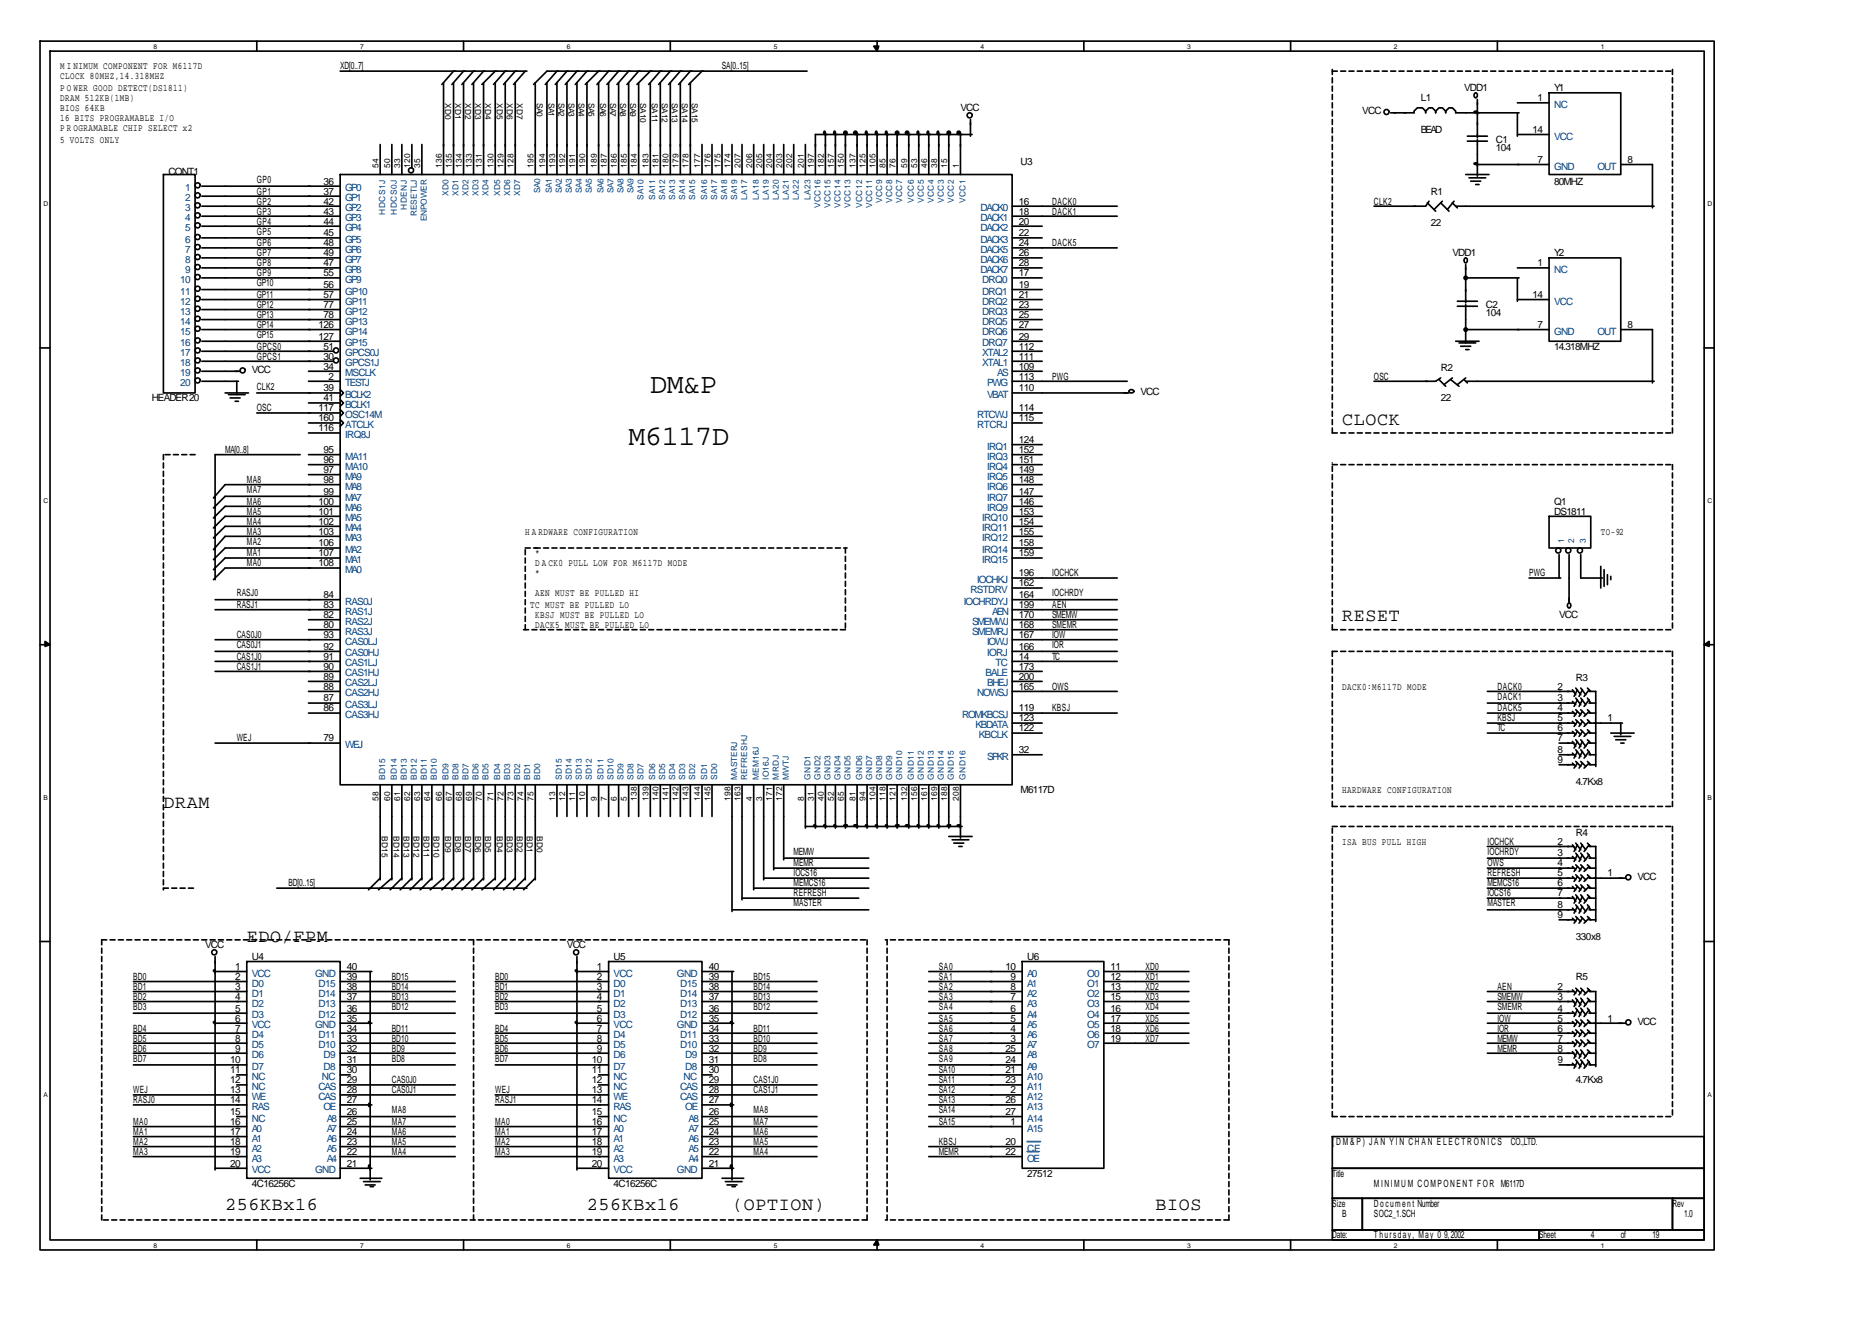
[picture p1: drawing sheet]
<svg xmlns="http://www.w3.org/2000/svg" width="297mm" height="210mm" viewBox="0 0 297 210" stroke-linecap="round" stroke-linejoin="round" font-family="sans-serif">
<defs><g id="words">
<g font-size="4.5">
<text x="103.2" y="62.4">DM&amp;P</text>
<text x="99.7" y="70.6">M6117D</text>
</g>
<g font-size="2.9">
<text x="213" y="67.4">CLOCK</text>
<text x="213" y="98.6">RESET</text>
<text x="25.9" y="128.2">DRAM</text>
<text x="39.2" y="149.4">EDO/FPM</text>
<text x="35.7" y="192">256KBx16</text>
<text x="93.1" y="192">256KBx16</text>
<text x="116.2" y="192">(OPTION)</text>
<text x="183.4" y="192">BIOS</text>
</g>
<g font-size="1.6">
<text x="9.5" y="11">M I NIMUM COMPONENT FOR M6117D</text>
<text x="54" y="11">XD[0..7]</text>
<text x="114.6" y="11">SA[0..15]</text>
<text x="9.5" y="12.6">CLOCK 80MHZ,14.318MHZ</text>
<text x="9.5" y="14.5">P O WER GOOD DETECT(DS1811)</text>
<text x="9.5" y="16.1">DRAM 512KB(1MB)</text>
<text x="9.5" y="17.6">BIOS 64KB</text>
<text x="152.4" y="17.6">VCC</text>
<text x="225.4" y="16.1">L1</text>
<text x="232.3" y="14.5">VDD1</text>
<text x="243.9" y="16.1">1</text>
<text x="246.6" y="14.5">Y1</text>
<text x="9.5" y="19.2">16 BITS PROGRAMABLE I/O</text>
<text x="9.5" y="20.8">P R OGRAMABLE CHIP SELECT x2</text>
<text x="9.5" y="22.7">5 VOLTS ONLY</text>
<text x="216.2" y="18.2">VCC</text>
<text x="225.4" y="21.1">BEAD</text>
<text x="237.3" y="22.7">C1</text>
<text x="237.3" y="24">104</text>
<text x="243.2" y="21.1">14</text>
<text x="26.7" y="27.7">CONT1</text>
<text x="40.7" y="29">GP0</text>
<text x="51.3" y="29.3">36</text>
<text x="161.9" y="26.1">U3</text>
<text x="243.9" y="25.8">7</text>
<text x="246.6" y="29.3">80MHZ</text>
<text x="258.2" y="25.8">8</text>
<text x="40.7" y="30.9">GP1</text>
<text x="40.7" y="32.5">GP2</text>
<text x="40.7" y="34">GP3</text>
<text x="40.7" y="35.6">GP4</text>
<text x="51.3" y="30.9">37</text>
<text x="51.3" y="32.5">42</text>
<text x="51.3" y="34">43</text>
<text x="51.3" y="35.6">44</text>
<text x="161.7" y="32.5">16</text>
<text x="161.7" y="34">18</text>
<text x="161.7" y="35.6">20</text>
<text x="166.9" y="32.5">DACK0</text>
<text x="166.9" y="34">DACK1</text>
<text x="218" y="32.5">CLK2</text>
<text x="227" y="30.9">R1</text>
<text x="227" y="35.9">22</text>
<text x="40.7" y="37.2">GP5</text>
<text x="40.7" y="39.1">GP6</text>
<text x="40.7" y="40.7">GP7</text>
<text x="51.3" y="37.5">45</text>
<text x="51.3" y="39.1">48</text>
<text x="51.3" y="40.7">49</text>
<text x="161.7" y="37.5">22</text>
<text x="161.7" y="39.1">24</text>
<text x="161.7" y="40.7">26</text>
<text x="166.9" y="39.1">DACK5</text>
<text x="230.5" y="40.7">VDD1</text>
<text x="246.6" y="40.7">Y2</text>
<text x="40.7" y="42.2">GP8</text>
<text x="40.7" y="43.8">GP9</text>
<text x="40.7" y="45.4">GP10</text>
<text x="40.7" y="47.3">GP11</text>
<text x="51.3" y="42.2">47</text>
<text x="51.3" y="43.8">55</text>
<text x="51.3" y="45.7">56</text>
<text x="51.3" y="47.3">57</text>
<text x="161.7" y="42.2">28</text>
<text x="161.7" y="43.8">17</text>
<text x="161.7" y="45.7">19</text>
<text x="161.7" y="47.3">21</text>
<text x="243.2" y="47.3">14</text>
<text x="243.9" y="42.2">1</text>
<text x="40.7" y="48.9">GP12</text>
<text x="40.7" y="50.4">GP13</text>
<text x="40.7" y="52">GP14</text>
<text x="40.7" y="53.6">GP15</text>
<text x="50.5" y="52">126</text>
<text x="50.5" y="53.9">127</text>
<text x="51.3" y="48.9">77</text>
<text x="51.3" y="50.4">78</text>
<text x="161.7" y="48.9">23</text>
<text x="161.7" y="50.4">25</text>
<text x="161.7" y="52">27</text>
<text x="161.7" y="53.9">29</text>
<text x="235.7" y="48.9">C2</text>
<text x="235.7" y="50.2">104</text>
<text x="243.9" y="52">7</text>
<text x="258.2" y="52">8</text>
<text x="40" y="59.2">VCC</text>
<text x="40.7" y="55.5">GPCS0</text>
<text x="40.7" y="57.1">GPCS1</text>
<text x="51.3" y="58.6">34</text>
<text x="51.3" y="55.5">51</text>
<text x="51.3" y="57.1">30</text>
<text x="161.7" y="55.5">112</text>
<text x="161.7" y="58.6">109</text>
<text x="161.7" y="57.1">111</text>
<text x="228.6" y="58.9">R2</text>
<text x="246.6" y="55.5">14.318MHZ</text>
<text x="24.1" y="63.7">HEADER 20</text>
<text x="40.7" y="61.8">CLK2</text>
<text x="40.7" y="65.3">OSC</text>
<text x="50.5" y="65.3">117</text>
<text x="51.3" y="63.7">41</text>
<text x="51.3" y="62.1">39</text>
<text x="52.1" y="60.2">2</text>
<text x="161.7" y="60.2">113</text>
<text x="161.7" y="62.1">110</text>
<text x="161.7" y="65.3">114</text>
<text x="166.9" y="60.2">PWG</text>
<text x="181" y="62.6">VCC</text>
<text x="218" y="60.2">OSC</text>
<text x="228.6" y="63.7">22</text>
<text x="35.7" y="71.9">MA[0..8]</text>
<text x="50.5" y="68.4">116</text>
<text x="50.5" y="66.9">160</text>
<text x="51.3" y="71.9">95</text>
<text x="161.7" y="70.3">124</text>
<text x="161.7" y="71.9">152</text>
<text x="161.7" y="66.9">115</text>
<text x="39.1" y="76.6">MA8</text>
<text x="51.3" y="73.5">96</text>
<text x="51.3" y="75.1">97</text>
<text x="51.3" y="76.6">98</text>
<text x="161.7" y="73.5">151</text>
<text x="161.7" y="75.1">149</text>
<text x="161.7" y="76.6">148</text>
<text x="39.1" y="78.2">MA7</text>
<text x="39.1" y="80.1">MA6</text>
<text x="39.1" y="81.7">MA5</text>
<text x="39.1" y="83.3">MA4</text>
<text x="50.5" y="80.1">100</text>
<text x="50.5" y="81.7">101</text>
<text x="50.5" y="83.3">102</text>
<text x="51.3" y="78.5">99</text>
<text x="161.7" y="78.5">147</text>
<text x="161.7" y="80.1">146</text>
<text x="161.7" y="81.7">153</text>
<text x="161.7" y="83.3">154</text>
<text x="246.6" y="80.1">Q1</text>
<text x="246.6" y="81.7">DS1811</text>
<text x="39.1" y="84.8">MA3</text>
<text x="39.1" y="86.4">MA2</text>
<text x="39.1" y="88.3">MA1</text>
<text x="39.1" y="89.9">MA0</text>
<text x="50.5" y="84.8">103</text>
<text x="50.5" y="86.7">106</text>
<text x="50.5" y="88.3">107</text>
<text x="50.5" y="89.9">108</text>
<text x="83.3" y="84.8">H A RDWARE CONFIGURATION</text>
<text x="84.9" y="89.9">D A CK0 PULL LOW FOR M6117D MODE</text>
<text x="84.9" y="88.3">*</text>
<text x="161.7" y="84.8">155</text>
<text x="161.7" y="86.7">158</text>
<text x="161.7" y="88.3">159</text>
<text x="254" y="84.8">TO-92</text>
<text x="37.6" y="94.6">RASJ0</text>
<text x="51.3" y="94.9">84</text>
<text x="84.9" y="94.6">AEN MUST BE PULLED HI</text>
<text x="84.9" y="91.5">*</text>
<text x="161.7" y="91.5">196</text>
<text x="161.7" y="93">162</text>
<text x="161.7" y="94.9">164</text>
<text x="166.9" y="94.6">IOCHRDY</text>
<text x="166.9" y="91.5">IOCHCK</text>
<text x="242.6" y="91.5">PWG</text>
<text x="37.6" y="96.5">RASJ1</text>
<text x="37.6" y="101.2">CAS0J0</text>
<text x="51.3" y="96.5">83</text>
<text x="51.3" y="101.2">93</text>
<text x="51.3" y="99.7">80</text>
<text x="51.3" y="98.1">82</text>
<text x="84.1" y="96.5">TC MUST BE PULLED LO</text>
<text x="84.9" y="98.1">KBSJ MUST BE PULLED LO</text>
<text x="84.9" y="99.7">DACK5 MUST BE PULLED LO</text>
<text x="161.7" y="96.5">199</text>
<text x="161.7" y="98.1">170</text>
<text x="161.7" y="99.7">168</text>
<text x="161.7" y="101.2">167</text>
<text x="166.9" y="96.5">AEN</text>
<text x="166.9" y="98.1">SMEMW</text>
<text x="166.9" y="99.7">SMEMR</text>
<text x="166.9" y="101.2">IOW</text>
<text x="247.4" y="98.1">VCC</text>
<text x="37.6" y="102.8">CAS0J1</text>
<text x="37.6" y="104.7">CAS1J0</text>
<text x="37.6" y="106.3">CAS1J1</text>
<text x="51.3" y="103.1">92</text>
<text x="51.3" y="104.7">91</text>
<text x="51.3" y="106.3">90</text>
<text x="51.3" y="107.9">89</text>
<text x="161.7" y="103.1">166</text>
<text x="161.7" y="104.7">14</text>
<text x="161.7" y="106.3">173</text>
<text x="161.7" y="107.9">200</text>
<text x="166.9" y="102.8">IOR</text>
<text x="166.9" y="104.7">TC</text>
<text x="51.3" y="109.4">88</text>
<text x="51.3" y="111.3">87</text>
<text x="51.3" y="112.9">86</text>
<text x="161.7" y="109.4">165</text>
<text x="161.7" y="112.9">119</text>
<text x="166.9" y="109.4">OWS</text>
<text x="166.9" y="112.9">KBSJ</text>
<text x="213" y="109.4">DACK0:M6117D MODE</text>
<text x="237.6" y="109.4">DACK0</text>
<text x="237.6" y="111">DACK1</text>
<text x="237.6" y="112.9">DACK5</text>
<text x="247.1" y="109.4">2</text>
<text x="247.1" y="111.3">3</text>
<text x="247.1" y="112.9">4</text>
<text x="250" y="108.1">R3</text>
<text x="37.6" y="117.7">WEJ</text>
<text x="51.3" y="117.7">79</text>
<text x="161.7" y="119.5">32</text>
<text x="161.7" y="114.5">123</text>
<text x="161.7" y="116.1">122</text>
<text x="237.6" y="114.5">KBSJ</text>
<text x="237.6" y="116.1">TC</text>
<text x="247.1" y="114.5">5</text>
<text x="247.1" y="116.1">6</text>
<text x="247.1" y="117.7">7</text>
<text x="247.1" y="119.5">8</text>
<text x="255.1" y="114.5">1</text>
<text x="161.9" y="125.9">M6117D</text>
<text x="213" y="125.9">HARDWARE CONFIGURATION</text>
<text x="247.1" y="121.1">9</text>
<text x="250" y="124.5">4.7Kx8</text>
<text x="125.9" y="135.6">MEMW</text>
<text x="125.9" y="137.5">MEMR</text>
<text x="213" y="134.1">ISA BUS PULL HIGH</text>
<text x="236" y="134.1">IOCHCK</text>
<text x="236" y="135.6">IOCHRDY</text>
<text x="236" y="137.5">OWS</text>
<text x="247.1" y="134.1">2</text>
<text x="247.1" y="135.9">3</text>
<text x="247.1" y="137.5">4</text>
<text x="250" y="132.7">R4</text>
<text x="45.8" y="140.7">BD[0..15]</text>
<text x="125.9" y="139.1">IOCS16</text>
<text x="125.9" y="140.7">MEMCS16</text>
<text x="125.9" y="142.3">REFRESH</text>
<text x="125.9" y="143.8">MASTER</text>
<text x="236" y="139.1">REFRESH</text>
<text x="236" y="140.7">MEMCS16</text>
<text x="236" y="142.3">IOCS16</text>
<text x="236" y="143.8">MASTER</text>
<text x="247.1" y="139.1">5</text>
<text x="247.1" y="140.7">6</text>
<text x="247.1" y="142.3">7</text>
<text x="255.1" y="139.1">1</text>
<text x="259.8" y="139.6">VCC</text>
<text x="247.1" y="144.1">8</text>
<text x="247.1" y="145.7">9</text>
<text x="250" y="149.1">330x8</text>
<text x="21.2" y="155.5">BD0</text>
<text x="32.5" y="150.5">VCC</text>
<text x="37.3" y="153.9">1</text>
<text x="37.3" y="155.5">2</text>
<text x="40" y="152.3">U4</text>
<text x="55" y="155.5">39</text>
<text x="55" y="153.9">40</text>
<text x="62.2" y="155.5">BD15</text>
<text x="78.6" y="155.5">BD0</text>
<text x="90" y="150.5">VCC</text>
<text x="94.7" y="153.9">1</text>
<text x="94.7" y="155.5">2</text>
<text x="97.4" y="152.3">U5</text>
<text x="112.4" y="155.5">39</text>
<text x="112.4" y="153.9">40</text>
<text x="119.6" y="155.5">BD15</text>
<text x="149" y="155.5">SA1</text>
<text x="149" y="153.9">SA0</text>
<text x="159.5" y="153.9">10</text>
<text x="160.3" y="155.5">9</text>
<text x="163" y="152.3">U6</text>
<text x="176.2" y="153.9">11</text>
<text x="176.2" y="155.5">12</text>
<text x="181.8" y="155.5">XD1</text>
<text x="181.8" y="153.9">XD0</text>
<text x="250" y="155.5">R5</text>
<text x="21.1" y="160.2">BD3</text>
<text x="21.1" y="158.7">BD2</text>
<text x="21.2" y="157.1">BD1</text>
<text x="37.3" y="157.1">3</text>
<text x="37.3" y="158.7">4</text>
<text x="37.3" y="160.5">5</text>
<text x="55" y="160.5">36</text>
<text x="55" y="158.7">37</text>
<text x="55" y="157.1">38</text>
<text x="62.2" y="160.2">BD12</text>
<text x="62.2" y="158.7">BD13</text>
<text x="62.2" y="157.1">BD14</text>
<text x="78.6" y="160.2">BD3</text>
<text x="78.6" y="158.7">BD2</text>
<text x="78.6" y="157.1">BD1</text>
<text x="94.7" y="157.1">3</text>
<text x="94.7" y="158.7">4</text>
<text x="94.7" y="160.5">5</text>
<text x="112.4" y="160.5">36</text>
<text x="112.4" y="158.7">37</text>
<text x="112.4" y="157.1">38</text>
<text x="119.6" y="160.2">BD12</text>
<text x="119.6" y="158.7">BD13</text>
<text x="119.6" y="157.1">BD14</text>
<text x="149" y="160.2">SA4</text>
<text x="149" y="158.7">SA3</text>
<text x="149" y="157.1">SA2</text>
<text x="160.3" y="157.1">8</text>
<text x="160.3" y="158.7">7</text>
<text x="160.3" y="160.5">6</text>
<text x="176.2" y="157.1">13</text>
<text x="176.2" y="158.7">15</text>
<text x="176.2" y="160.5">16</text>
<text x="181.8" y="160.2">XD4</text>
<text x="181.8" y="158.7">XD3</text>
<text x="181.8" y="157.1">XD2</text>
<text x="237.6" y="160.2">SMEMR</text>
<text x="237.6" y="158.7">SMEMW</text>
<text x="237.6" y="157.1">AEN</text>
<text x="247.1" y="157.1">2</text>
<text x="247.1" y="158.7">3</text>
<text x="247.1" y="160.5">4</text>
<text x="21.1" y="166.9">BD6</text>
<text x="21.1" y="165.3">BD5</text>
<text x="21.1" y="163.7">BD4</text>
<text x="37.3" y="162.1">6</text>
<text x="37.3" y="163.7">7</text>
<text x="37.3" y="165.3">8</text>
<text x="37.3" y="166.9">9</text>
<text x="55" y="166.9">32</text>
<text x="55" y="165.3">33</text>
<text x="55" y="163.7">34</text>
<text x="55" y="162.1">35</text>
<text x="62.2" y="166.9">BD9</text>
<text x="62.2" y="165.3">BD10</text>
<text x="62.2" y="163.7">BD11</text>
<text x="78.6" y="166.9">BD6</text>
<text x="78.6" y="165.3">BD5</text>
<text x="78.6" y="163.7">BD4</text>
<text x="94.7" y="162.1">6</text>
<text x="94.7" y="163.7">7</text>
<text x="94.7" y="165.3">8</text>
<text x="94.7" y="166.9">9</text>
<text x="112.4" y="166.9">32</text>
<text x="112.4" y="165.3">33</text>
<text x="112.4" y="163.7">34</text>
<text x="112.4" y="162.1">35</text>
<text x="119.6" y="166.9">BD9</text>
<text x="119.6" y="165.3">BD10</text>
<text x="119.6" y="163.7">BD11</text>
<text x="149" y="166.9">SA8</text>
<text x="149" y="165.3">SA7</text>
<text x="149" y="163.7">SA6</text>
<text x="149" y="162.1">SA5</text>
<text x="159.5" y="166.9">25</text>
<text x="160.3" y="162.1">5</text>
<text x="160.3" y="163.7">4</text>
<text x="160.3" y="165.3">3</text>
<text x="176.2" y="162.1">17</text>
<text x="176.2" y="163.7">18</text>
<text x="176.2" y="165.3">19</text>
<text x="181.8" y="165.3">XD7</text>
<text x="181.8" y="163.7">XD6</text>
<text x="181.8" y="162.1">XD5</text>
<text x="237.6" y="166.9">MEMR</text>
<text x="237.6" y="165.3">MEMW</text>
<text x="237.6" y="163.7">IOR</text>
<text x="237.6" y="162.1">IOW</text>
<text x="247.1" y="162.1">5</text>
<text x="247.1" y="163.7">6</text>
<text x="247.1" y="165.3">7</text>
<text x="247.1" y="166.9">8</text>
<text x="255.1" y="162.1">1</text>
<text x="259.8" y="162.6">VCC</text>
<text x="21.1" y="173.5">WEJ</text>
<text x="21.1" y="168.5">BD7</text>
<text x="36.5" y="168.7">10</text>
<text x="36.5" y="170.3">11</text>
<text x="36.5" y="171.9">12</text>
<text x="36.5" y="173.5">13</text>
<text x="55" y="173.5">28</text>
<text x="55" y="171.9">29</text>
<text x="55" y="170.3">30</text>
<text x="55" y="168.7">31</text>
<text x="62.2" y="171.9">CAS0J0</text>
<text x="62.2" y="173.5">CAS0J1</text>
<text x="62.2" y="168.5">BD8</text>
<text x="78.6" y="173.5">WEJ</text>
<text x="78.6" y="168.5">BD7</text>
<text x="93.9" y="168.7">10</text>
<text x="93.9" y="170.3">11</text>
<text x="93.9" y="171.9">12</text>
<text x="93.9" y="173.5">13</text>
<text x="112.4" y="173.5">28</text>
<text x="112.4" y="171.9">29</text>
<text x="112.4" y="170.3">30</text>
<text x="112.4" y="168.7">31</text>
<text x="119.6" y="173.5">CAS1J1</text>
<text x="119.6" y="168.5">BD8</text>
<text x="119.6" y="171.9">CAS1J0</text>
<text x="149" y="173.5">SA12</text>
<text x="149" y="168.5">SA9</text>
<text x="149" y="170.3">SA10</text>
<text x="149" y="171.9">SA11</text>
<text x="159.5" y="168.7">24</text>
<text x="159.5" y="170.3">21</text>
<text x="159.5" y="171.9">23</text>
<text x="160.3" y="173.5">2</text>
<text x="247.1" y="168.7">9</text>
<text x="250" y="171.9">4.7Kx8</text>
<text x="21.1" y="175.1">RASJ0</text>
<text x="21.1" y="178.5">MA0</text>
<text x="36.5" y="175.1">14</text>
<text x="36.5" y="176.9">15</text>
<text x="36.5" y="178.5">16</text>
<text x="55" y="178.5">25</text>
<text x="55" y="176.9">26</text>
<text x="55" y="175.1">27</text>
<text x="62.2" y="176.7">MA8</text>
<text x="62.2" y="178.5">MA7</text>
<text x="78.6" y="175.1">RASJ1</text>
<text x="78.6" y="178.5">MA0</text>
<text x="93.9" y="175.1">14</text>
<text x="93.9" y="176.9">15</text>
<text x="93.9" y="178.5">16</text>
<text x="112.4" y="178.5">25</text>
<text x="112.4" y="176.9">26</text>
<text x="112.4" y="175.1">27</text>
<text x="119.6" y="178.5">MA7</text>
<text x="119.6" y="176.7">MA8</text>
<text x="149" y="178.5">SA15</text>
<text x="149" y="175.1">SA13</text>
<text x="149" y="176.7">SA14</text>
<text x="159.5" y="175.1">26</text>
<text x="159.5" y="176.9">27</text>
<text x="160.3" y="178.5">1</text>
<text x="21.1" y="183.3">MA3</text>
<text x="21.1" y="181.7">MA2</text>
<text x="21.1" y="180.1">MA1</text>
<text x="36.5" y="180.1">17</text>
<text x="36.5" y="181.7">18</text>
<text x="36.5" y="183.3">19</text>
<text x="36.5" y="185.1">20</text>
<text x="55" y="185.1">21</text>
<text x="55" y="183.3">22</text>
<text x="55" y="181.7">23</text>
<text x="55" y="180.1">24</text>
<text x="62.2" y="183.3">MA4</text>
<text x="62.2" y="181.7">MA5</text>
<text x="62.2" y="180.1">MA6</text>
<text x="78.6" y="183.3">MA3</text>
<text x="78.6" y="181.7">MA2</text>
<text x="78.6" y="180.1">MA1</text>
<text x="93.9" y="180.1">17</text>
<text x="93.9" y="181.7">18</text>
<text x="93.9" y="183.3">19</text>
<text x="93.9" y="185.1">20</text>
<text x="112.4" y="185.1">21</text>
<text x="112.4" y="183.3">22</text>
<text x="112.4" y="181.7">23</text>
<text x="112.4" y="180.1">24</text>
<text x="119.6" y="183.3">MA4</text>
<text x="119.6" y="181.7">MA5</text>
<text x="119.6" y="180.1">MA6</text>
<text x="149" y="183.3">MEMR</text>
<text x="149" y="181.7">KBSJ</text>
<text x="159.5" y="181.7">20</text>
<text x="159.5" y="183.3">22</text>
<text x="211.4" y="181.7">( D M &amp; P ) J A N Y I N C H A N E L E C T R O N I C S</text>
<text x="239.7" y="181.7">CO.,LTD.</text>
<text x="40" y="188.3">4C16256C</text>
<text x="97.4" y="188.3">4C16256C</text>
<text x="163" y="186.7">27512</text>
<text x="211.4" y="186.7">Title</text>
<text x="211.4" y="191.5">Size</text>
<text x="218" y="188.3">MINIMUM COMPONENT FOR M6117D</text>
<text x="218" y="191.5">Document Number</text>
<text x="265.4" y="191.5">Rev</text>
<text x="211.4" y="196.5">Date:</text>
<text x="213" y="193.1">B</text>
<text x="218" y="193.1">SOC2_1.SCH</text>
<text x="218" y="196.5">Thursday, May 0</text>
<text x="229.1" y="196.5">9, 2002</text>
<text x="244.2" y="196.5">Sheet</text>
<text x="252.4" y="196.5">4</text>
<text x="257.2" y="196.5">of</text>
<text x="262.2" y="196.5">19</text>
<text x="267.2" y="193.1">1.0</text>
</g>
<g font-size="1.6" fill="#004080">
<text x="246.6" y="17.1">NC</text>
<text x="246.6" y="22.1">VCC</text>
<text x="246.6" y="26.9">GND</text>
<text x="253.5" y="26.9">OUT</text>
<text x="29.4" y="30.3">1</text>
<text x="29.4" y="31.9">2</text>
<text x="29.4" y="33.5">3</text>
<text x="29.4" y="35.1">4</text>
<text x="54.8" y="30.3">GP0</text>
<text x="54.8" y="31.9">GP1</text>
<text x="54.8" y="33.5">GP2</text>
<text x="54.8" y="35.1">GP3</text>
<text x="155.6" y="33.5">DACK0</text>
<text x="155.6" y="35.1">DACK1</text>
<text x="29.4" y="36.7">5</text>
<text x="29.4" y="38.5">6</text>
<text x="29.4" y="40.1">7</text>
<text x="29.4" y="41.7">8</text>
<text x="54.8" y="36.7">GP4</text>
<text x="54.8" y="38.5">GP5</text>
<text x="54.8" y="40.1">GP6</text>
<text x="54.8" y="41.7">GP7</text>
<text x="155.6" y="36.7">DACK2</text>
<text x="155.6" y="38.5">DACK3</text>
<text x="155.6" y="40.1">DACK5</text>
<text x="155.6" y="41.7">DACK6</text>
<text x="28.6" y="44.9">10</text>
<text x="28.6" y="46.7">11</text>
<text x="29.4" y="43.3">9</text>
<text x="54.8" y="43.3">GP8</text>
<text x="54.8" y="44.9">GP9</text>
<text x="54.8" y="46.7">GP10</text>
<text x="155.6" y="43.3">DACK7</text>
<text x="155.8" y="44.9">DRQ0</text>
<text x="155.8" y="46.7">DRQ1</text>
<text x="246.6" y="43.3">NC</text>
<text x="28.6" y="48.3">12</text>
<text x="28.6" y="49.9">13</text>
<text x="28.6" y="51.5">14</text>
<text x="28.6" y="53.1">15</text>
<text x="54.8" y="48.3">GP11</text>
<text x="54.8" y="49.9">GP12</text>
<text x="54.8" y="51.5">GP13</text>
<text x="54.8" y="53.1">GP14</text>
<text x="155.8" y="48.3">DRQ2</text>
<text x="155.8" y="49.9">DRQ3</text>
<text x="155.8" y="51.5">DRQ5</text>
<text x="155.8" y="53.1">DRQ6</text>
<text x="246.6" y="53.1">GND</text>
<text x="246.6" y="48.3">VCC</text>
<text x="253.5" y="53.1">OUT</text>
<text x="28.6" y="54.9">16</text>
<text x="28.6" y="56.5">17</text>
<text x="28.6" y="58.1">18</text>
<text x="28.6" y="59.7">19</text>
<text x="54.8" y="59.7">MSCLK</text>
<text x="54.8" y="54.9">GP15</text>
<text x="54.8" y="56.5">GPCS0J</text>
<text x="54.8" y="58.1">GPCS1J</text>
<text x="155.8" y="54.9">DRQ7</text>
<text x="155.8" y="56.5">XTAL2</text>
<text x="155.8" y="58.1">XTAL1</text>
<text x="158.2" y="59.7">AS</text>
<text x="28.6" y="61.3">20</text>
<text x="54.8" y="64.7">BCLK1</text>
<text x="54.8" y="63.1">BCLK2</text>
<text x="54.8" y="61.3">TESTJ</text>
<text x="156.6" y="61.3">PWG</text>
<text x="156.6" y="63.1">VBAT</text>
<text x="54.8" y="69.5">IRQ8J</text>
<text x="54.8" y="67.9">ATCLK</text>
<text x="54.8" y="66.3">OSC14M</text>
<text x="155" y="66.3">RTCWJ</text>
<text x="155" y="67.9">RTCRJ</text>
<text x="156.6" y="71.3">IRQ1</text>
<text x="54.8" y="74.5">MA10</text>
<text x="54.8" y="76.1">MA9</text>
<text x="54.8" y="77.7">MA8</text>
<text x="54.8" y="72.9">MA11</text>
<text x="156.6" y="72.9">IRQ3</text>
<text x="156.6" y="74.5">IRQ4</text>
<text x="156.6" y="76.1">IRQ5</text>
<text x="156.6" y="77.7">IRQ6</text>
<text x="54.8" y="79.6">MA7</text>
<text x="54.8" y="81.1">MA6</text>
<text x="54.8" y="82.7">MA5</text>
<text x="155.8" y="82.7">IRQ10</text>
<text x="156.6" y="79.6">IRQ7</text>
<text x="156.6" y="81.1">IRQ9</text>
<text x="54.8" y="84.3">MA4</text>
<text x="54.8" y="85.9">MA3</text>
<text x="54.8" y="87.8">MA2</text>
<text x="54.8" y="89.3">MA1</text>
<text x="155.8" y="84.3">IRQ11</text>
<text x="155.8" y="85.9">IRQ12</text>
<text x="155.8" y="87.8">IRQ14</text>
<text x="155.8" y="89.3">IRQ15</text>
<text x="54.8" y="90.9">MA0</text>
<text x="54.8" y="96">RAS0J</text>
<text x="152.9" y="96">IOCHRDYJ</text>
<text x="154" y="94.1">RSTDRV</text>
<text x="155" y="92.5">IOCHKJ</text>
<text x="54.8" y="97.5">RAS1J</text>
<text x="54.8" y="100.7">RAS3J</text>
<text x="54.8" y="99.1">RAS2J</text>
<text x="154.3" y="99.1">SMEMWJ</text>
<text x="154.3" y="100.7">SMEMRJ</text>
<text x="157.4" y="97.5">AEN</text>
<text x="54.8" y="102.3">CAS0LJ</text>
<text x="54.8" y="104.2">CAS0HJ</text>
<text x="54.8" y="105.7">CAS1LJ</text>
<text x="54.8" y="107.3">CAS1HJ</text>
<text x="156.4" y="107.3">BALE</text>
<text x="156.6" y="102.3">IOWJ</text>
<text x="156.6" y="104.2">IORJ</text>
<text x="158" y="105.7">TC</text>
<text x="54.8" y="108.9">CAS2LJ</text>
<text x="54.8" y="110.5">CAS2HJ</text>
<text x="54.8" y="112.4">CAS3LJ</text>
<text x="54.8" y="113.9">CAS3HJ</text>
<text x="152.7" y="113.9">ROMKBCSJ</text>
<text x="155" y="110.5">NOWSJ</text>
<text x="156.6" y="108.9">BHEJ</text>
<text x="54.8" y="118.7">WEJ</text>
<text x="154.8" y="115.5">KBDATA</text>
<text x="155.3" y="117.1">KBCLK</text>
<text x="156.6" y="120.6">SPKR</text>
<text x="40" y="155">VCC</text>
<text x="50" y="155">GND</text>
<text x="97.4" y="155">VCC</text>
<text x="107.4" y="155">GND</text>
<text x="163" y="155">A0</text>
<text x="172.5" y="155">O0</text>
<text x="40" y="156.5">D0</text>
<text x="40" y="158.1">D1</text>
<text x="40" y="159.7">D2</text>
<text x="40" y="161.6">D3</text>
<text x="50.5" y="161.6">D12</text>
<text x="50.5" y="159.7">D13</text>
<text x="50.5" y="158.1">D14</text>
<text x="50.5" y="156.5">D15</text>
<text x="97.4" y="156.5">D0</text>
<text x="97.4" y="158.1">D1</text>
<text x="97.4" y="159.7">D2</text>
<text x="97.4" y="161.6">D3</text>
<text x="107.9" y="161.6">D12</text>
<text x="107.9" y="159.7">D13</text>
<text x="107.9" y="158.1">D14</text>
<text x="107.9" y="156.5">D15</text>
<text x="163" y="156.5">A1</text>
<text x="163" y="158.1">A2</text>
<text x="163" y="159.7">A3</text>
<text x="163" y="161.6">A4</text>
<text x="172.5" y="156.5">O1</text>
<text x="172.5" y="158.1">O2</text>
<text x="172.5" y="159.7">O3</text>
<text x="172.5" y="161.6">O4</text>
<text x="40" y="163.2">VCC</text>
<text x="40" y="164.7">D4</text>
<text x="40" y="166.3">D5</text>
<text x="40" y="167.9">D6</text>
<text x="50" y="163.2">GND</text>
<text x="50.5" y="166.3">D10</text>
<text x="50.5" y="164.7">D11</text>
<text x="51.3" y="167.9">D9</text>
<text x="97.4" y="163.2">VCC</text>
<text x="97.4" y="164.7">D4</text>
<text x="97.4" y="166.3">D5</text>
<text x="97.4" y="167.9">D6</text>
<text x="107.4" y="163.2">GND</text>
<text x="107.9" y="166.3">D10</text>
<text x="107.9" y="164.7">D11</text>
<text x="108.7" y="167.9">D9</text>
<text x="163" y="163.2">A5</text>
<text x="163" y="164.7">A6</text>
<text x="163" y="166.3">A7</text>
<text x="163" y="167.9">A8</text>
<text x="172.5" y="163.2">O5</text>
<text x="172.5" y="164.7">O6</text>
<text x="172.5" y="166.3">O7</text>
<text x="40" y="169.8">D7</text>
<text x="40" y="171.4">NC</text>
<text x="40" y="172.9">NC</text>
<text x="50.5" y="172.9">CAS</text>
<text x="51.1" y="171.4">NC</text>
<text x="51.3" y="169.8">D8</text>
<text x="97.4" y="169.8">D7</text>
<text x="97.4" y="171.4">NC</text>
<text x="97.4" y="172.9">NC</text>
<text x="107.9" y="172.9">CAS</text>
<text x="108.5" y="171.4">NC</text>
<text x="108.7" y="169.8">D8</text>
<text x="163" y="169.8">A9</text>
<text x="163" y="171.4">A10</text>
<text x="163" y="172.9">A11</text>
<text x="40" y="174.5">WE</text>
<text x="40" y="176.1">RAS</text>
<text x="40" y="178">NC</text>
<text x="40" y="179.6">A0</text>
<text x="50.5" y="174.5">CAS</text>
<text x="51.3" y="176.1">OE</text>
<text x="51.9" y="179.6">A7</text>
<text x="51.9" y="178">A8</text>
<text x="97.4" y="174.5">WE</text>
<text x="97.4" y="176.1">RAS</text>
<text x="97.4" y="178">NC</text>
<text x="97.4" y="179.6">A0</text>
<text x="107.9" y="174.5">CAS</text>
<text x="108.7" y="176.1">OE</text>
<text x="109.3" y="179.6">A7</text>
<text x="109.3" y="178">A8</text>
<text x="163" y="174.5">A12</text>
<text x="163" y="176.1">A13</text>
<text x="163" y="178">A14</text>
<text x="163" y="179.6">A15</text>
<text x="40" y="181.2">A1</text>
<text x="40" y="182.7">A2</text>
<text x="40" y="184.3">A3</text>
<text x="51.9" y="184.3">A4</text>
<text x="51.9" y="182.7">A5</text>
<text x="51.9" y="181.2">A6</text>
<text x="97.4" y="181.2">A1</text>
<text x="97.4" y="182.7">A2</text>
<text x="97.4" y="184.3">A3</text>
<text x="109.3" y="184.3">A4</text>
<text x="109.3" y="182.7">A5</text>
<text x="109.3" y="181.2">A6</text>
<text x="163" y="182.7">CE</text>
<text x="163" y="184.3">OE</text>
<text x="40" y="186.2">VCC</text>
<text x="50" y="186.2">GND</text>
<text x="97.4" y="186.2">VCC</text>
<text x="107.4" y="186.2">GND</text>
</g>
<g font-size="1.3">
<text x="70.6" y="16.3" transform="rotate(90 70.6 16.3)">XD0</text>
<text x="72.2" y="16.3" transform="rotate(90 72.2 16.3)">XD1</text>
<text x="73.8" y="16.3" transform="rotate(90 73.8 16.3)">XD2</text>
<text x="75.4" y="16.3" transform="rotate(90 75.4 16.3)">XD3</text>
<text x="77" y="16.3" transform="rotate(90 77 16.3)">XD4</text>
<text x="78.8" y="16.3" transform="rotate(90 78.8 16.3)">XD5</text>
<text x="80.4" y="16.3" transform="rotate(90 80.4 16.3)">XD6</text>
<text x="82" y="16.3" transform="rotate(90 82 16.3)">XD7</text>
<text x="85.2" y="16.3" transform="rotate(90 85.2 16.3)">SA0</text>
<text x="87" y="16.3" transform="rotate(90 87 16.3)">SA1</text>
<text x="88.6" y="16.3" transform="rotate(90 88.6 16.3)">SA2</text>
<text x="90.2" y="16.3" transform="rotate(90 90.2 16.3)">SA3</text>
<text x="91.8" y="16.3" transform="rotate(90 91.8 16.3)">SA4</text>
<text x="93.4" y="16.3" transform="rotate(90 93.4 16.3)">SA5</text>
<text x="95.2" y="16.3" transform="rotate(90 95.2 16.3)">SA6</text>
<text x="96.8" y="16.3" transform="rotate(90 96.8 16.3)">SA7</text>
<text x="98.4" y="16.3" transform="rotate(90 98.4 16.3)">SA8</text>
<text x="100" y="16.3" transform="rotate(90 100 16.3)">SA9</text>
<text x="101.6" y="16.3" transform="rotate(90 101.6 16.3)">SA10</text>
<text x="103.5" y="16.3" transform="rotate(90 103.5 16.3)">SA11</text>
<text x="105" y="16.3" transform="rotate(90 105 16.3)">SA12</text>
<text x="106.6" y="16.3" transform="rotate(90 106.6 16.3)">SA13</text>
<text x="108.2" y="16.3" transform="rotate(90 108.2 16.3)">SA14</text>
<text x="109.8" y="16.3" transform="rotate(90 109.8 16.3)">SA15</text>
<text x="60.1" y="26.6" transform="rotate(-90 60.1 26.6)">54</text>
<text x="61.9" y="26.6" transform="rotate(-90 61.9 26.6)">50</text>
<text x="63.5" y="26.6" transform="rotate(-90 63.5 26.6)">33</text>
<text x="65.1" y="26.6" transform="rotate(-90 65.1 26.6)">120</text>
<text x="66.7" y="26.6" transform="rotate(-90 66.7 26.6)">35</text>
<text x="70.1" y="26.6" transform="rotate(-90 70.1 26.6)">136</text>
<text x="71.7" y="26.6" transform="rotate(-90 71.7 26.6)">135</text>
<text x="73.3" y="26.6" transform="rotate(-90 73.3 26.6)">134</text>
<text x="74.9" y="26.6" transform="rotate(-90 74.9 26.6)">133</text>
<text x="76.5" y="26.6" transform="rotate(-90 76.5 26.6)">131</text>
<text x="78.3" y="26.6" transform="rotate(-90 78.3 26.6)">130</text>
<text x="79.9" y="26.6" transform="rotate(-90 79.9 26.6)">129</text>
<text x="81.5" y="26.6" transform="rotate(-90 81.5 26.6)">128</text>
<text x="84.7" y="26.6" transform="rotate(-90 84.7 26.6)">195</text>
<text x="86.5" y="26.6" transform="rotate(-90 86.5 26.6)">194</text>
<text x="88.1" y="26.6" transform="rotate(-90 88.1 26.6)">193</text>
<text x="89.7" y="26.6" transform="rotate(-90 89.7 26.6)">192</text>
<text x="91.3" y="26.6" transform="rotate(-90 91.3 26.6)">191</text>
<text x="92.9" y="26.6" transform="rotate(-90 92.9 26.6)">190</text>
<text x="94.7" y="26.6" transform="rotate(-90 94.7 26.6)">189</text>
<text x="96.3" y="26.6" transform="rotate(-90 96.3 26.6)">187</text>
<text x="97.9" y="26.6" transform="rotate(-90 97.9 26.6)">186</text>
<text x="99.5" y="26.6" transform="rotate(-90 99.5 26.6)">185</text>
<text x="101.1" y="26.6" transform="rotate(-90 101.1 26.6)">184</text>
<text x="102.9" y="26.6" transform="rotate(-90 102.9 26.6)">183</text>
<text x="104.5" y="26.6" transform="rotate(-90 104.5 26.6)">181</text>
<text x="106.1" y="26.6" transform="rotate(-90 106.1 26.6)">180</text>
<text x="107.7" y="26.6" transform="rotate(-90 107.7 26.6)">179</text>
<text x="109.3" y="26.6" transform="rotate(-90 109.3 26.6)">178</text>
<text x="111.1" y="26.6" transform="rotate(-90 111.1 26.6)">177</text>
<text x="112.7" y="26.6" transform="rotate(-90 112.7 26.6)">176</text>
<text x="114.3" y="26.6" transform="rotate(-90 114.3 26.6)">175</text>
<text x="115.9" y="26.6" transform="rotate(-90 115.9 26.6)">174</text>
<text x="117.5" y="26.6" transform="rotate(-90 117.5 26.6)">207</text>
<text x="119.3" y="26.6" transform="rotate(-90 119.3 26.6)">206</text>
<text x="120.9" y="26.6" transform="rotate(-90 120.9 26.6)">205</text>
<text x="122.5" y="26.6" transform="rotate(-90 122.5 26.6)">204</text>
<text x="124.1" y="26.6" transform="rotate(-90 124.1 26.6)">203</text>
<text x="125.7" y="26.6" transform="rotate(-90 125.7 26.6)">202</text>
<text x="127.5" y="26.6" transform="rotate(-90 127.5 26.6)">201</text>
<text x="129.1" y="26.6" transform="rotate(-90 129.1 26.6)">197</text>
<text x="130.7" y="26.6" transform="rotate(-90 130.7 26.6)">182</text>
<text x="132.3" y="26.6" transform="rotate(-90 132.3 26.6)">157</text>
<text x="133.9" y="26.6" transform="rotate(-90 133.9 26.6)">150</text>
<text x="135.7" y="26.6" transform="rotate(-90 135.7 26.6)">137</text>
<text x="137.3" y="26.6" transform="rotate(-90 137.3 26.6)">125</text>
<text x="138.9" y="26.6" transform="rotate(-90 138.9 26.6)">105</text>
<text x="140.5" y="26.6" transform="rotate(-90 140.5 26.6)">85</text>
<text x="142.1" y="26.6" transform="rotate(-90 142.1 26.6)">76</text>
<text x="143.9" y="26.6" transform="rotate(-90 143.9 26.6)">59</text>
<text x="145.5" y="26.6" transform="rotate(-90 145.5 26.6)">53</text>
<text x="147.1" y="26.6" transform="rotate(-90 147.1 26.6)">46</text>
<text x="148.7" y="26.6" transform="rotate(-90 148.7 26.6)">38</text>
<text x="150.3" y="26.6" transform="rotate(-90 150.3 26.6)">15</text>
<text x="152.1" y="26.6" transform="rotate(-90 152.1 26.6)">1</text>
<text x="60.1" y="127.2" transform="rotate(-90 60.1 127.2)">58</text>
<text x="61.9" y="127.2" transform="rotate(-90 61.9 127.2)">60</text>
<text x="63.5" y="127.2" transform="rotate(-90 63.5 127.2)">61</text>
<text x="65.1" y="127.2" transform="rotate(-90 65.1 127.2)">62</text>
<text x="66.7" y="127.2" transform="rotate(-90 66.7 127.2)">63</text>
<text x="68.3" y="127.2" transform="rotate(-90 68.3 127.2)">64</text>
<text x="70.1" y="127.2" transform="rotate(-90 70.1 127.2)">66</text>
<text x="71.7" y="127.2" transform="rotate(-90 71.7 127.2)">67</text>
<text x="73.3" y="127.2" transform="rotate(-90 73.3 127.2)">68</text>
<text x="74.9" y="127.2" transform="rotate(-90 74.9 127.2)">69</text>
<text x="76.5" y="127.2" transform="rotate(-90 76.5 127.2)">70</text>
<text x="78.3" y="127.2" transform="rotate(-90 78.3 127.2)">71</text>
<text x="79.9" y="127.2" transform="rotate(-90 79.9 127.2)">72</text>
<text x="81.5" y="127.2" transform="rotate(-90 81.5 127.2)">73</text>
<text x="83.1" y="127.2" transform="rotate(-90 83.1 127.2)">74</text>
<text x="84.7" y="127.2" transform="rotate(-90 84.7 127.2)">75</text>
<text x="88.1" y="127.2" transform="rotate(-90 88.1 127.2)">13</text>
<text x="89.7" y="127.2" transform="rotate(-90 89.7 127.2)">12</text>
<text x="91.3" y="127.2" transform="rotate(-90 91.3 127.2)">11</text>
<text x="92.9" y="127.2" transform="rotate(-90 92.9 127.2)">10</text>
<text x="94.7" y="127.2" transform="rotate(-90 94.7 127.2)">9</text>
<text x="96.3" y="127.2" transform="rotate(-90 96.3 127.2)">7</text>
<text x="97.9" y="127.2" transform="rotate(-90 97.9 127.2)">6</text>
<text x="99.5" y="127.2" transform="rotate(-90 99.5 127.2)">5</text>
<text x="101.1" y="127.2" transform="rotate(-90 101.1 127.2)">138</text>
<text x="102.9" y="127.2" transform="rotate(-90 102.9 127.2)">139</text>
<text x="104.5" y="127.2" transform="rotate(-90 104.5 127.2)">140</text>
<text x="106.1" y="127.2" transform="rotate(-90 106.1 127.2)">141</text>
<text x="107.7" y="127.2" transform="rotate(-90 107.7 127.2)">142</text>
<text x="109.3" y="127.2" transform="rotate(-90 109.3 127.2)">143</text>
<text x="111.1" y="127.2" transform="rotate(-90 111.1 127.2)">144</text>
<text x="112.7" y="127.2" transform="rotate(-90 112.7 127.2)">145</text>
<text x="115.9" y="127.2" transform="rotate(-90 115.9 127.2)">198</text>
<text x="117.5" y="127.2" transform="rotate(-90 117.5 127.2)">163</text>
<text x="119.3" y="127.2" transform="rotate(-90 119.3 127.2)">4</text>
<text x="120.9" y="127.2" transform="rotate(-90 120.9 127.2)">3</text>
<text x="122.5" y="127.2" transform="rotate(-90 122.5 127.2)">171</text>
<text x="124.1" y="127.2" transform="rotate(-90 124.1 127.2)">172</text>
<text x="127.5" y="127.2" transform="rotate(-90 127.5 127.2)">8</text>
<text x="129.1" y="127.2" transform="rotate(-90 129.1 127.2)">31</text>
<text x="130.7" y="127.2" transform="rotate(-90 130.7 127.2)">40</text>
<text x="132.3" y="127.2" transform="rotate(-90 132.3 127.2)">52</text>
<text x="133.9" y="127.2" transform="rotate(-90 133.9 127.2)">65</text>
<text x="135.7" y="127.2" transform="rotate(-90 135.7 127.2)">81</text>
<text x="137.3" y="127.2" transform="rotate(-90 137.3 127.2)">94</text>
<text x="138.9" y="127.2" transform="rotate(-90 138.9 127.2)">104</text>
<text x="140.5" y="127.2" transform="rotate(-90 140.5 127.2)">118</text>
<text x="142.1" y="127.2" transform="rotate(-90 142.1 127.2)">121</text>
<text x="143.9" y="127.2" transform="rotate(-90 143.9 127.2)">132</text>
<text x="145.5" y="127.2" transform="rotate(-90 145.5 127.2)">156</text>
<text x="147.1" y="127.2" transform="rotate(-90 147.1 127.2)">161</text>
<text x="148.7" y="127.2" transform="rotate(-90 148.7 127.2)">169</text>
<text x="150.3" y="127.2" transform="rotate(-90 150.3 127.2)">188</text>
<text x="152.1" y="127.2" transform="rotate(-90 152.1 127.2)">208</text>
<text x="60.6" y="132.7" transform="rotate(90 60.6 132.7)">BD15</text>
<text x="62.4" y="132.7" transform="rotate(90 62.4 132.7)">BD14</text>
<text x="64" y="132.7" transform="rotate(90 64 132.7)">BD13</text>
<text x="65.6" y="132.7" transform="rotate(90 65.6 132.7)">BD12</text>
<text x="67.2" y="132.7" transform="rotate(90 67.2 132.7)">BD11</text>
<text x="68.8" y="132.7" transform="rotate(90 68.8 132.7)">BD10</text>
<text x="70.6" y="132.7" transform="rotate(90 70.6 132.7)">BD9</text>
<text x="72.2" y="132.7" transform="rotate(90 72.2 132.7)">BD8</text>
<text x="73.8" y="132.7" transform="rotate(90 73.8 132.7)">BD7</text>
<text x="75.4" y="132.7" transform="rotate(90 75.4 132.7)">BD6</text>
<text x="77" y="132.7" transform="rotate(90 77 132.7)">BD5</text>
<text x="78.8" y="132.7" transform="rotate(90 78.8 132.7)">BD4</text>
<text x="80.4" y="132.7" transform="rotate(90 80.4 132.7)">BD3</text>
<text x="82" y="132.7" transform="rotate(90 82 132.7)">BD2</text>
<text x="83.6" y="132.7" transform="rotate(90 83.6 132.7)">BD1</text>
<text x="85.2" y="132.7" transform="rotate(90 85.2 132.7)">BD0</text>
</g>
<g font-size="1.3" fill="#004080">
<text x="61.1" y="34" transform="rotate(-90 61.1 34)">HDCS1J</text>
<text x="63" y="34" transform="rotate(-90 63 34)">HDCS0J</text>
<text x="64.6" y="33.2" transform="rotate(-90 64.6 33.2)">HDENJ</text>
<text x="66.1" y="34.3" transform="rotate(-90 66.1 34.3)">RESETLJ</text>
<text x="67.7" y="35.1" transform="rotate(-90 67.7 35.1)">ENPOWER</text>
<text x="71.2" y="31.1" transform="rotate(-90 71.2 31.1)">XD0</text>
<text x="72.8" y="31.1" transform="rotate(-90 72.8 31.1)">XD1</text>
<text x="74.3" y="31.1" transform="rotate(-90 74.3 31.1)">XD2</text>
<text x="75.9" y="31.1" transform="rotate(-90 75.9 31.1)">XD3</text>
<text x="77.5" y="31.1" transform="rotate(-90 77.5 31.1)">XD4</text>
<text x="79.4" y="31.1" transform="rotate(-90 79.4 31.1)">XD5</text>
<text x="81" y="31.1" transform="rotate(-90 81 31.1)">XD6</text>
<text x="82.5" y="31.1" transform="rotate(-90 82.5 31.1)">XD7</text>
<text x="85.7" y="30.6" transform="rotate(-90 85.7 30.6)">SA0</text>
<text x="87.6" y="30.6" transform="rotate(-90 87.6 30.6)">SA1</text>
<text x="89.2" y="30.6" transform="rotate(-90 89.2 30.6)">SA2</text>
<text x="90.8" y="30.6" transform="rotate(-90 90.8 30.6)">SA3</text>
<text x="92.3" y="30.6" transform="rotate(-90 92.3 30.6)">SA4</text>
<text x="93.9" y="30.6" transform="rotate(-90 93.9 30.6)">SA5</text>
<text x="95.8" y="30.6" transform="rotate(-90 95.8 30.6)">SA6</text>
<text x="97.4" y="30.6" transform="rotate(-90 97.4 30.6)">SA7</text>
<text x="99" y="30.6" transform="rotate(-90 99 30.6)">SA8</text>
<text x="100.5" y="30.6" transform="rotate(-90 100.5 30.6)">SA9</text>
<text x="102.1" y="31.7" transform="rotate(-90 102.1 31.7)">SA10</text>
<text x="104" y="31.7" transform="rotate(-90 104 31.7)">SA11</text>
<text x="105.6" y="31.7" transform="rotate(-90 105.6 31.7)">SA12</text>
<text x="107.2" y="31.7" transform="rotate(-90 107.2 31.7)">SA13</text>
<text x="108.7" y="31.7" transform="rotate(-90 108.7 31.7)">SA14</text>
<text x="110.3" y="31.7" transform="rotate(-90 110.3 31.7)">SA15</text>
<text x="112.2" y="31.7" transform="rotate(-90 112.2 31.7)">SA16</text>
<text x="113.8" y="31.7" transform="rotate(-90 113.8 31.7)">SA17</text>
<text x="115.4" y="31.7" transform="rotate(-90 115.4 31.7)">SA18</text>
<text x="116.9" y="31.7" transform="rotate(-90 116.9 31.7)">SA19</text>
<text x="118.5" y="31.7" transform="rotate(-90 118.5 31.7)">LA17</text>
<text x="120.4" y="31.7" transform="rotate(-90 120.4 31.7)">LA18</text>
<text x="122" y="31.7" transform="rotate(-90 122 31.7)">LA19</text>
<text x="123.6" y="31.7" transform="rotate(-90 123.6 31.7)">LA20</text>
<text x="125.1" y="31.7" transform="rotate(-90 125.1 31.7)">LA21</text>
<text x="126.7" y="31.7" transform="rotate(-90 126.7 31.7)">LA22</text>
<text x="128.6" y="31.7" transform="rotate(-90 128.6 31.7)">LA23</text>
<text x="130.2" y="33" transform="rotate(-90 130.2 33)">VCC16</text>
<text x="131.8" y="33" transform="rotate(-90 131.8 33)">VCC15</text>
<text x="133.3" y="33" transform="rotate(-90 133.3 33)">VCC14</text>
<text x="134.9" y="33" transform="rotate(-90 134.9 33)">VCC13</text>
<text x="136.8" y="33" transform="rotate(-90 136.8 33)">VCC12</text>
<text x="138.4" y="33" transform="rotate(-90 138.4 33)">VCC11</text>
<text x="140" y="32.2" transform="rotate(-90 140 32.2)">VCC9</text>
<text x="141.6" y="32.2" transform="rotate(-90 141.6 32.2)">VCC8</text>
<text x="143.1" y="32.2" transform="rotate(-90 143.1 32.2)">VCC7</text>
<text x="145" y="32.2" transform="rotate(-90 145 32.2)">VCC6</text>
<text x="146.6" y="32.2" transform="rotate(-90 146.6 32.2)">VCC5</text>
<text x="148.2" y="32.2" transform="rotate(-90 148.2 32.2)">VCC4</text>
<text x="149.8" y="32.2" transform="rotate(-90 149.8 32.2)">VCC3</text>
<text x="151.3" y="32.2" transform="rotate(-90 151.3 32.2)">VCC2</text>
<text x="153.2" y="32.2" transform="rotate(-90 153.2 32.2)">VCC1</text>
<text x="248.2" y="86.2" transform="rotate(-90 248.2 86.2)">1</text>
<text x="249.8" y="86.2" transform="rotate(-90 249.8 86.2)">2</text>
<text x="251.6" y="86.2" transform="rotate(-90 251.6 86.2)">3</text>
<text x="61.1" y="123.7" transform="rotate(-90 61.1 123.7)">BD15</text>
<text x="63" y="123.7" transform="rotate(-90 63 123.7)">BD14</text>
<text x="64.6" y="123.7" transform="rotate(-90 64.6 123.7)">BD13</text>
<text x="66.1" y="123.7" transform="rotate(-90 66.1 123.7)">BD12</text>
<text x="67.7" y="123.7" transform="rotate(-90 67.7 123.7)">BD11</text>
<text x="69.3" y="123.7" transform="rotate(-90 69.3 123.7)">BD10</text>
<text x="71.2" y="123.7" transform="rotate(-90 71.2 123.7)">BD9</text>
<text x="72.8" y="123.7" transform="rotate(-90 72.8 123.7)">BD8</text>
<text x="74.3" y="123.7" transform="rotate(-90 74.3 123.7)">BD7</text>
<text x="75.9" y="123.7" transform="rotate(-90 75.9 123.7)">BD6</text>
<text x="77.5" y="123.7" transform="rotate(-90 77.5 123.7)">BD5</text>
<text x="79.4" y="123.7" transform="rotate(-90 79.4 123.7)">BD4</text>
<text x="81" y="123.7" transform="rotate(-90 81 123.7)">BD3</text>
<text x="82.5" y="123.7" transform="rotate(-90 82.5 123.7)">BD2</text>
<text x="84.1" y="123.7" transform="rotate(-90 84.1 123.7)">BD1</text>
<text x="85.7" y="123.7" transform="rotate(-90 85.7 123.7)">BD0</text>
<text x="89.2" y="123.7" transform="rotate(-90 89.2 123.7)">SD15</text>
<text x="90.8" y="123.7" transform="rotate(-90 90.8 123.7)">SD14</text>
<text x="92.3" y="123.7" transform="rotate(-90 92.3 123.7)">SD13</text>
<text x="93.9" y="123.7" transform="rotate(-90 93.9 123.7)">SD12</text>
<text x="95.8" y="123.7" transform="rotate(-90 95.8 123.7)">SD11</text>
<text x="97.4" y="123.7" transform="rotate(-90 97.4 123.7)">SD10</text>
<text x="99" y="123.7" transform="rotate(-90 99 123.7)">SD9</text>
<text x="100.5" y="123.7" transform="rotate(-90 100.5 123.7)">SD8</text>
<text x="102.1" y="123.7" transform="rotate(-90 102.1 123.7)">SD7</text>
<text x="104" y="123.7" transform="rotate(-90 104 123.7)">SD6</text>
<text x="105.6" y="123.7" transform="rotate(-90 105.6 123.7)">SD5</text>
<text x="107.2" y="123.7" transform="rotate(-90 107.2 123.7)">SD4</text>
<text x="108.7" y="123.7" transform="rotate(-90 108.7 123.7)">SD3</text>
<text x="110.3" y="123.7" transform="rotate(-90 110.3 123.7)">SD2</text>
<text x="112.2" y="123.7" transform="rotate(-90 112.2 123.7)">SD1</text>
<text x="113.8" y="123.7" transform="rotate(-90 113.8 123.7)">SD0</text>
<text x="116.9" y="123.7" transform="rotate(-90 116.9 123.7)">MASTERJ</text>
<text x="118.5" y="123.7" transform="rotate(-90 118.5 123.7)">REFRESHJ</text>
<text x="120.4" y="123.7" transform="rotate(-90 120.4 123.7)">MEM16J</text>
<text x="122" y="123.7" transform="rotate(-90 122 123.7)">IO16J</text>
<text x="123.6" y="123.7" transform="rotate(-90 123.6 123.7)">MRDJ</text>
<text x="125.1" y="123.7" transform="rotate(-90 125.1 123.7)">MWTJ</text>
<text x="128.6" y="123.7" transform="rotate(-90 128.6 123.7)">GND1</text>
<text x="130.2" y="123.7" transform="rotate(-90 130.2 123.7)">GND2</text>
<text x="131.8" y="123.7" transform="rotate(-90 131.8 123.7)">GND3</text>
<text x="133.3" y="123.7" transform="rotate(-90 133.3 123.7)">GND4</text>
<text x="134.9" y="123.7" transform="rotate(-90 134.9 123.7)">GND5</text>
<text x="136.8" y="123.7" transform="rotate(-90 136.8 123.7)">GND6</text>
<text x="138.4" y="123.7" transform="rotate(-90 138.4 123.7)">GND7</text>
<text x="140" y="123.7" transform="rotate(-90 140 123.7)">GND8</text>
<text x="141.6" y="123.7" transform="rotate(-90 141.6 123.7)">GND9</text>
<text x="143.1" y="123.7" transform="rotate(-90 143.1 123.7)">GND10</text>
<text x="145" y="123.7" transform="rotate(-90 145 123.7)">GND11</text>
<text x="146.6" y="123.7" transform="rotate(-90 146.6 123.7)">GND12</text>
<text x="148.2" y="123.7" transform="rotate(-90 148.2 123.7)">GND13</text>
<text x="149.8" y="123.7" transform="rotate(-90 149.8 123.7)">GND14</text>
<text x="151.3" y="123.7" transform="rotate(-90 151.3 123.7)">GND15</text>
<text x="153.2" y="123.7" transform="rotate(-90 153.2 123.7)">GND16</text>
</g>
<g font-size="1.1">
<text x="24.3" y="7.8">8</text>
<text x="57.1" y="7.8">7</text>
<text x="90" y="7.8">6</text>
<text x="122.8" y="7.8">5</text>
<text x="155.6" y="7.8">4</text>
<text x="188.4" y="7.8">3</text>
<text x="221.2" y="7.8">2</text>
<text x="254" y="7.8">1</text>
<text x="6.9" y="32.7">D</text>
<text x="270.9" y="32.7">D</text>
<text x="6.9" y="79.8">C</text>
<text x="270.9" y="79.8">C</text>
<text x="6.9" y="126.9">B</text>
<text x="270.9" y="126.9">B</text>
<text x="6.9" y="174">A</text>
<text x="270.9" y="174">A</text>
<text x="24.3" y="198.1">8</text>
<text x="57.1" y="198.1">7</text>
<text x="90" y="198.1">6</text>
<text x="122.8" y="198.1">5</text>
<text x="155.6" y="198.1">4</text>
<text x="188.4" y="198.1">3</text>
<text x="221.2" y="198.1">2</text>
<text x="254" y="198.1">1</text>
</g>
</g></defs>
<g fill="none" stroke="#000" stroke-width=".26">
<path d="M6.3 6.5h265.7v191.8h-265.7zM7.9 8.1h262.5v188.7h-262.5zM40.7 6.5v1.6M54 11.3h29.6M70.4 13.1v14.6M72 13.1v14.6M72 11.3l-1.9 2.1M73.6 6.5v1.6M73.6 13.1v14.6M73.6 11.3l-1.9 2.1M75.1 13.1v14.6M75.1 11.3l-1.8 2.1"/>
<path d="M76.7 13.1v14.6M76.7 11.3l-1.8 2.1M78.6 13.1v14.6M78.6 11.3l-2.1 2.1M80.2 13.1v14.6M80.2 11.3l-1.9 2.1M81.8 13.1v14.6M81.8 11.3l-1.9 2.1M83.3 11.3l-1.8 2.1M84.9 13.1v14.6M86.8 13.1v14.6M88.4 13.1v14.6"/>
<path d="M88.4 11.3l-1.9 2.1M90 13.1v14.6M90 11.3l-1.9 2.1M91.5 13.1v14.6M91.5 11.3l-1.8 2.1M93.1 13.1v14.6M93.1 11.3l-1.8 2.1M95 13.1v14.6M95 11.3l-2.1 2.1M96.6 13.1v14.6M96.6 11.3l-1.9 2.1M98.2 13.1v14.6"/>
<path d="M98.2 11.3l-1.9 2.1M99.7 13.1v14.6M99.7 11.3l-1.8 2.1M101.3 13.1v14.6M101.3 11.3l-1.8 2.1M103.2 13.1v14.6M103.2 11.3l-2.1 2.1M104.8 13.1v14.6M104.8 11.3l-1.9 2.1M106.4 6.5v1.6M106.4 13.1v14.6M106.4 11.3l-1.9 2.1"/>
<path d="M107.9 13.1v14.6M107.9 11.3l-1.8 2.1M109.5 13.1v14.6M109.5 11.3l-1.8 2.1M111.4 11.3l-2.1 2.1M128.1 11.3h-41.3l-2.1 2.1M139.2 6.5v1.6M154 19v2.6M154.3 18.2a.4 .4 0 0 0-.6-.3 .4 .4 0 0 0-.1 .6 .4 .4 0 0 0 .6 0l.1-.2M172 6.5v1.6M204.8 6.5v1.6M220.4 17.6a.4 .4 0 0 0-.6-.2 .4 .4 0 0 0-.1 .6 .4 .4 0 0 0 .6 0l.1-.2"/>
<path d="M220.7 17.9h3.7v-.3l.5-.5h.8l.5 .5v.3v-.3l.5-.5h.6l.5 .5v.3v-.3l.5-.5h.6l.5 .5v.3v-.3l.5-.5h.6l.5 .5v.3h10M234.4 15a.26 .26 0 0 0-.4-.2 .46 .46 0 0 0 .2 .7h.1l.1-.4M234.4 15.8v6.1M237.6 6.5v1.6M240.8 16.3h5M240.8 17.9v3.7M245.8 14.7h11.4v13h-11.4zM25.9 27.7h5.1v34.7h-5.1zM31.7 29.3a.4 .4 0 0 0-.5-.3 .4 .4 0 0 0-.1 .7 .4 .4 0 0 0 .6-.1v-.2M31.7 30.9a.4 .4 0 0 0-.5-.3 .4 .4 0 0 0-.1 .6 .4 .4 0 0 0 .6 0v-.2M31.7 32.5a.4 .4 0 0 0-.5-.3 .4 .4 0 0 0-.1 .6 .4 .4 0 0 0 .6 0v-.2M31.7 34a.4 .4 0 0 0-.5-.2 .4 .4 0 0 0-.1 .6 .4 .4 0 0 0 .6 0v-.2"/>
<path d="M31.7 35.6a.4 .4 0 0 0-.5-.2 .4 .4 0 0 0-.1 .6 .4 .4 0 0 0 .6 0v-.2M31.7 37.5a.4 .4 0 0 0-.5-.3 .4 .4 0 0 0-.1 .7 .4 .4 0 0 0 .6-.1v-.2M31.7 39.1a.4 .4 0 0 0-.5-.3 .4 .4 0 0 0-.1 .6 .4 .4 0 0 0 .6 0v-.2M32 32.7h22M32 34.3h22M32 35.9h22M32 37.7h22M32 39.3h22M32 29.5h22M32 31.1h22M54 27.7h106.6v96.8h-106.6zM60.3 22.9v4.8"/>
<path d="M62.2 22.9v4.8M63.8 22.9v4.8M65.4 22.9v3.7M65.6 26.9a.4 .4 0 0 0-.6-.2 .4 .4 0 0 0-.1 .6 .4 .4 0 0 0 .7-.1v-.2M66.9 22.9v4.8M111.4 22.9v4.8M113 22.9v4.8M114.6 22.9v4.8M116.2 22.9v4.8M117.7 22.9v4.8M119.6 22.9v4.8M121.2 22.9v4.8"/>
<path d="M122.8 22.9v4.8M124.4 22.9v4.8M125.9 22.9v4.8M127.8 22.9v4.8M131 21.3v6.4M132.6 21.3v6.4M134.1 21.3v6.4M136 21.3v6.4M137.6 21.3v6.4M139.2 21.3v6.4M140.8 21.3v6.4M142.3 21.3v6.4"/>
<path d="M144.2 21.3v6.4M145.8 21.3v6.4M147.4 21.3v6.4M149 21.3v6.4M150.5 21.3v6.4M152.4 21.3v6.4M154.3 21.3h-24.9v6.4M160.6 32.7h16.7M160.6 34.3h16.7M160.6 35.9h4.8M160.6 37.7h4.8M160.6 39.3h16.7"/>
<path d="M226.5 32.2l1.3 1.3M226.7 31.9l-.5 .8h-8.2M228.6 32.2l1.3 1.3M228.9 31.9l-1.4 1.3M230.5 32.2l.7 .8M230.7 31.9l-1 1.3M231 32.7h31.5M232.6 27.7h3.7M232.8 22.4h3.2M232.8 21.6h3.2M233.1 28.2h2.6M233.4 28.8h1.5"/>
<path d="M234.2 29.3h.5M234.4 22.1v5.9M234.4 26.1h11.4M240.8 21.3h5M257.2 26.1h5v6.9M6.3 55.2h1.6M31.7 40.7a.4 .4 0 0 0-.5-.3 .4 .4 0 0 0-.1 .6 .4 .4 0 0 0 .6 0v-.2M31.7 42.2a.4 .4 0 0 0-.5-.2 .4 .4 0 0 0-.1 .6 .4 .4 0 0 0 .6 0v-.2M31.7 43.8a.4 .4 0 0 0-.5-.2 .4 .4 0 0 0-.1 .6 .4 .4 0 0 0 .6 0v-.2M31.7 45.7a.4 .4 0 0 0-.5-.3 .4 .4 0 0 0-.1 .7 .4 .4 0 0 0 .6-.1v-.2M31.7 47.3a.4 .4 0 0 0-.5-.3 .4 .4 0 0 0-.1 .6 .4 .4 0 0 0 .6 0v-.2M31.7 48.9a.4 .4 0 0 0-.5-.3 .4 .4 0 0 0-.1 .6 .4 .4 0 0 0 .6 0v-.2"/>
<path d="M31.7 50.4a.4 .4 0 0 0-.5-.2 .4 .4 0 0 0-.1 .6 .4 .4 0 0 0 .6 0v-.2M31.7 52a.4 .4 0 0 0-.5-.2 .4 .4 0 0 0-.1 .6 .4 .4 0 0 0 .6 0v-.2M31.7 53.9a.4 .4 0 0 0-.5-.3 .4 .4 0 0 0-.1 .7 .4 .4 0 0 0 .6-.1v-.2M31.7 55.5a.4 .4 0 0 0-.5-.3 .4 .4 0 0 0-.1 .7 .4 .4 0 0 0 .6-.1v-.2M31.7 57.1a.4 .4 0 0 0-.5-.3 .4 .4 0 0 0-.1 .6 .4 .4 0 0 0 .6 0v-.2M31.7 58.6a.4 .4 0 0 0-.5-.2 .4 .4 0 0 0-.1 .6 .4 .4 0 0 0 .6 0v-.2M32 54.2h22M32 58.9h6.1M32 40.9h22M32 42.5h22M32 44.1h22M32 45.9h22"/>
<path d="M32 47.5h22M32 49.1h22M32 50.7h22M32 52.3h22M32 55.7h20.9M32 57.3h20.9M38.9 58.6a.4 .4 0 0 0-.6-.2 .4 .4 0 0 0-.1 .6 .4 .4 0 0 0 .6 0l.1-.2M48.9 58.9h5.1M53.7 55.5a.4 .4 0 0 0-.6-.3 .4 .4 0 0 0-.1 .7 .4 .4 0 0 0 .7-.1v-.2M53.7 57.1a.4 .4 0 0 0-.6-.3 .4 .4 0 0 0-.1 .6 .4 .4 0 0 0 .7 0v-.2M160.6 54.2h4.8M160.6 58.9h4.8"/>
<path d="M160.6 40.9h4.8M160.6 42.5h4.8M160.6 44.1h4.8M160.6 45.9h4.8M160.6 47.5h4.8M160.6 49.1h4.8M160.6 50.7h4.8M160.6 52.3h4.8M160.6 55.7h4.8M160.6 57.3h4.8M228.6 60l-.8 .5h-9.8M230.5 60l-1.4 1"/>
<path d="M231 54.2h3.7M231.2 48.6h3.2M231.2 47.8h3.2M231.5 54.4h2.7M231.8 54.9h1.6M232.6 55.5h.5M232.6 42v6.1M232.6 48.3v6.1M232.6 60l-1.4 1M232.6 44.1h8.4M232.6 52.3h13.2M232.8 41.2a.26 .26 0 0 0-.4-.2 .46 .46 0 0 0 .2 .7h.1l.1-.4"/>
<path d="M240.8 42.5h5M240.8 47.5h5M240.8 44.1v3.7M245.8 40.9h11.4v13.3h-11.4zM257.2 52.3h5v8.5M270.4 55.2h1.6M31.7 60.2a.4 .4 0 0 0-.5-.2 .4 .4 0 0 0-.1 .6 .4 .4 0 0 0 .6 0v-.2M32 60.5h5.8M35.7 62.4h3.7M36.2 62.6h2.7M36.5 63.1h1.6M37.3 63.7h.5"/>
<path d="M37.6 60.5v2.1M40.7 62.4h13.3M40.7 65.5h13.3M47.6 72.1h-13.5v19.9M48.9 60.5h5.1M48.9 68.7h5.1M48.9 73.7h5.1M48.9 75.3h5.1M48.9 72.1h5.1M48.9 67.1h5.1M48.9 63.9h5.1M54 66.6l.5 .5-.5 .5"/>
<path d="M54 65l.5 .5-.5 .6M54 63.4l.5 .5-.5 .6M54 61.8l.5 .6-.5 .5M54 76.9h-18.3l-1.8 2.1M54 78.8h-18.3l-1.8 1.8M160.6 62.4h18.5M160.6 60.5h18.3M160.6 73.7h4.8M160.6 75.3h4.8M160.6 76.9h4.8M160.6 78.8h4.8M160.6 70.6h4.8"/>
<path d="M160.6 72.1h4.8M160.6 65.5h4.8M160.6 67.1h4.8M179.2 62a.46 .46 0 0 1 .7 .1 .38 .38 0 0 1-.4 .2 .38 .38 0 0 1-.3-.3zM228.3 60.2l1.1 1.1M230.2 60.2l1.3 1.1M232.3 60.2l.5 .6M232.6 60.5h29.9M34.1 95.2h19.9M34.1 96.7h19.9M48.9 98.3h5.1M48.9 99.9h5.1"/>
<path d="M54 80.3h-18.3l-1.8 1.9M54 81.9h-18.3l-1.8 1.9M54 83.5h-18.3l-1.8 1.9M54 85.1h-18.3l-1.8 2.1M54 87h-18.3l-1.8 1.8M54 88.5h-18.3l-1.8 1.9M54 90.1h-18.3l-1.8 1.9M160.6 80.3h4.8M160.6 81.9h4.8M160.6 83.5h4.8M160.6 85.1h4.8M160.6 87h4.8"/>
<path d="M160.6 88.5h4.8M160.6 95.2h16.7M160.6 96.7h16.7M160.6 91.7h16.7M160.6 93.3h4.8M160.6 98.3h16.7M160.6 99.9h16.7M242.6 91.7h5M245.8 81.9h6.6v5.1h-6.6zM247.4 88v3.7M247.6 87.2a.4 .4 0 0 0-.5-.2 .4 .4 0 0 0-.1 .6 .4 .4 0 0 0 .6 0v-.2M249 88v7.7"/>
<path d="M249.2 96a.26 .26 0 0 0-.4-.3 .46 .46 0 0 0 .2 .8l.1-.1 .1-.3M249.2 87.2a.4 .4 0 0 0-.5-.2 .4 .4 0 0 0-.1 .6 .4 .4 0 0 0 .6 0v-.2M250.8 88v3.7h3.5M251.1 87.2a.4 .4 0 0 0-.6-.2 .4 .4 0 0 0-.1 .6 .4 .4 0 0 0 .6 0l.1-.2M254 89.9v3.4M254.5 90.4v2.6M255.1 91.2v1.6M255.6 91.5v.5M6.3 102.3h1.6M34.1 117.9h19.9M34.1 101.5h19.9M34.1 103.4h19.9"/>
<path d="M34.1 105h19.9M34.1 106.5h19.9M48.9 108.1h5.1M48.9 109.7h5.1M48.9 111.6h5.1M48.9 113.2h5.1M160.6 116.3h4.8M160.6 101.5h16.7M160.6 103.4h16.7M160.6 105h16.7M160.6 106.5h4.8M160.6 108.1h4.8"/>
<path d="M160.6 109.7h16.7M160.6 113.2h16.7M160.6 119.8h4.8M160.6 114.7h4.8M236 116.3h13.8M236 109.7h13.8M236 111.6h13.8M236 113.2h13.8M236 114.7h13.8M247.4 117.9h2.4M247.4 119.8h2.4M249.5 111.3l.5 .5"/>
<path d="M249.5 109.4l.5 .8M249.5 112.9l.5 .5M249.5 114.5l.5 .5M249.5 116.1l.5 .5M249.5 117.7l.5 .7M249.5 119.5l.5 .5M250 110.8l.8 1M250 109.2l.8 1M250 112.6l.8 .8M250 114.2l.8 .8M250 115.8l.8 .8M250 117.4l.8 1"/>
<path d="M250 119l.8 1M250.3 111l-.5 1.1M250.3 109.4l-.5 1.1M250.3 112.9l-.5 .8M250.3 114.5l-.5 .8M250.3 116.1l-.5 .8M250.3 119.2l-.5 1.1M250.3 117.7l-.5 1M250.8 110.8l.8 1M250.8 112.6l.8 .8M250.8 109.2l.8 1M250.8 114.2l.8 .8"/>
<path d="M250.8 115.8l.8 .8M250.8 117.4l.8 1M250.8 119l.8 1M251.1 111l-.5 1.1M251.1 109.4l-.5 1.1M251.1 112.9l-.5 .8M251.1 114.5l-.5 .8M251.1 116.1l-.5 .8M251.1 117.7l-.5 1M251.1 119.2l-.5 1.1M251.9 109.2l.5 .5M251.9 110.8l.5 .8"/>
<path d="M251.9 112.6l.5 .6M251.9 114.2l.5 .5M251.9 115.8l.5 .5M251.9 117.4l.5 .5M251.9 119l.5 .8M252.1 116.3h1.1M252.1 117.9h1.1M252.1 109.7h1.1v11.9M252.1 111.6h1.1M252.1 113.2h1.1M252.1 119.8h1.1M252.1 114.7h5.3"/>
<path d="M252.1 111l-.7 1.1M252.1 109.4l-.7 1.1M252.1 112.9l-.7 .8M252.1 114.5l-.7 .8M252.1 116.1l-.7 .8M252.1 117.7l-.7 1M252.1 119.2l-.7 1.1M255.6 116.3h3.7M256.1 116.9h2.7M256.4 117.4h1.6M257.2 117.9h.5M257.2 114.7v1.9"/>
<path d="M270.4 102.3h1.6M60.3 124.5v15.1M60.3 139.3l-1.8 1.9M62.2 124.5v15.1M62.2 139.3l-2.1 1.9M63.8 124.5v15.1M63.8 139.3l-1.9 1.9M65.4 124.5v15.1M65.4 139.3l-1.9 1.9M66.9 124.5v15.1M66.9 139.3l-1.8 1.9M68.5 124.5v15.1"/>
<path d="M68.5 139.3l-1.8 1.9M70.4 124.5v15.1M70.4 139.3l-2.1 1.9M72 124.5v15.1M72 139.3l-1.9 1.9M73.6 124.5v15.1M73.6 139.3l-1.9 1.9M75.1 124.5v15.1M75.1 139.3l-1.8 1.9M76.7 124.5v15.1M76.7 139.3l-1.8 1.9M78.6 124.5v15.1"/>
<path d="M78.6 139.3l-2.1 1.9M80.2 124.5v15.1M80.2 139.3l-1.9 1.9M81.8 124.5v15.1M81.8 139.3l-1.9 1.9M83.3 124.5v15.1M83.3 139.3l-1.8 1.9M84.9 124.5v15.1M84.9 139.3l-1.8 1.9M88.4 124.5v5.1M90 124.5v5.1M91.5 124.5v5.1"/>
<path d="M93.1 124.5v5.1M95 124.5v5.1M96.6 124.5v5.1M98.2 124.5v5.1M99.7 124.5v5.1M101.3 124.5v5.1M103.2 124.5v5.1M104.8 124.5v5.1M106.4 124.5v5.1M107.9 124.5v5.1M109.5 124.5v5.1M111.4 124.5v5.1"/>
<path d="M113 124.5v5.1M116.2 124.5v20.1M117.7 124.5v18.3M119.6 124.5v16.7M121.2 139.3h16.6M121.2 124.5v15.1M122.8 124.5v13.5M122.8 137.8h15M124.4 124.5v11.9M124.4 136.2h13.4M127.8 124.5v6.9M127.8 131.1h24.9"/>
<path d="M129.4 124.5v6.9M131 124.5v6.9M132.6 124.5v6.9M134.1 124.5v6.9M136 124.5v6.9M137.6 124.5v6.9M139.2 124.5v6.9M140.8 124.5v6.9M142.3 124.5v6.9M144.2 124.5v6.9M145.8 124.5v6.9M147.4 124.5v6.9"/>
<path d="M149 124.5v6.9M150.5 132.7h3.8M150.5 124.5v6.9M151.1 133.3h2.6M151.3 133.8h1.6M152.1 134.3h.6M152.4 124.5v8.5M236 134.3h13.8M236 139.3h13.8M236 136.2h13.8M236 137.8h13.8M247.4 121.4h2.4"/>
<path d="M249.5 135.9l.5 .5M249.5 134.1l.5 .7M249.5 137.5l.5 .5M249.5 139.1l.5 .5M249.5 121.1l.5 .5M250 135.4l.8 1M250 133.8l.8 1M250 137.2l.8 .8M250 138.8l.8 .8M250 120.8l.8 .8M250.3 135.6l-.5 1.1M250.3 134.1l-.5 1"/>
<path d="M250.3 137.5l-.5 .8M250.3 139.1l-.5 .8M250.3 121.1l-.5 .8M250.8 135.4l.8 1M250.8 137.2l.8 .8M250.8 133.8l.8 1M250.8 138.8l.8 .8M250.8 120.8l.8 .8M251.1 135.6l-.5 1.1M251.1 134.1l-.5 1M251.1 137.5l-.5 .8M251.1 139.1l-.5 .8"/>
<path d="M251.1 121.1l-.5 .8M251.9 133.8l.5 .5M251.9 135.4l.5 .8M251.9 137.2l.5 .6M251.9 138.8l.5 .5M251.9 120.8l.5 .6M252.1 134.3h1.1v11.9M252.1 139.3h5.9M252.1 136.2h1.1M252.1 135.6l-.7 1.1M252.1 134.1l-.7 1M252.1 137.8h1.1"/>
<path d="M252.1 137.5l-.7 .8M252.1 139.1l-.7 .8M252.1 121.4h1.1M252.1 121.1l-.7 .8M258.8 139.1a.4 .4 0 0 0-.6-.3 .4 .4 0 0 0-.1 .7 .4 .4 0 0 0 .6-.1l.1-.2M6.3 149.4h1.6M21.2 155.8h18M21.2 157.3h18M21.2 158.9h18M34.1 151.8v33.8M34.1 154.2h5.1M34.4 151a.4 .4 0 0 0-.6-.3 .4 .4 0 0 0-.1 .7 .4 .4 0 0 0 .6-.1l.1-.2"/>
<path d="M39.2 152.6h14.8v34.4h-14.8zM43.9 140.9h39.7M54 154.2h5M54 155.8h18.2M54 157.3h18.2M54 158.9h18.2M58.7 154.2v33M78.6 155.8h18M78.6 157.3h18M78.6 158.9h18M91.5 151.8v33.8M91.5 154.2h5.1"/>
<path d="M91.8 151a.4 .4 0 0 0-.6-.3 .4 .4 0 0 0-.1 .7 .4 .4 0 0 0 .7-.1v-.2M96.6 152.6h14.8v34.4h-14.8zM111.4 154.2h5M111.4 155.8h18.2M111.4 157.3h18.2M111.4 158.9h18.2M116.2 154.2v33M116.2 144.4h21.6M117.7 142.5h18.6M119.6 140.9h18.2M147.4 154.2h14.8M147.4 155.8h14.8"/>
<path d="M147.4 157.3h14.8M147.4 158.9h14.8M162.2 152.6h13v32.8h-13zM175.2 154.2h13.4M175.2 155.8h13.4M175.2 157.3h13.4M175.2 158.9h13.4M236 157.3h13.8M236 158.9h13.8M236 140.9h13.8M236 142.5h13.8M236 144.4h13.8"/>
<path d="M247.4 146h2.4M249.5 140.7l.5 .5M249.5 142.3l.5 .8M249.5 144.1l.5 .5M249.5 145.7l.5 .5M249.5 158.7l.5 .8M249.5 157.1l.5 .5M250 140.4l.8 .8M250 142l.8 1.1M250 143.6l.8 1M250 145.4l.8 .8M250 158.4l.8 1.1"/>
<path d="M250 156.8l.8 .8M250 160l.8 1M250.3 140.7l-.5 .8M250.3 143.8l-.5 1.1M250.3 142.3l-.5 1M250.3 145.7l-.5 .8M250.3 158.7l-.5 1M250.3 157.1l-.5 .8M250.8 140.4l.8 .8M250.8 142l.8 1.1M250.8 143.6l.8 1M250.8 145.4l.8 .8"/>
<path d="M250.8 158.4l.8 1.1M250.8 156.8l.8 .8M250.8 160l.8 1M251.1 140.7l-.5 .8M251.1 142.3l-.5 1M251.1 143.8l-.5 1.1M251.1 145.7l-.5 .8M251.1 158.7l-.5 1M251.1 157.1l-.5 .8M251.9 140.4l.5 .5M251.9 142l.5 .5M251.9 143.6l.5 .8"/>
<path d="M251.9 145.4l.5 .6M251.9 156.8l.5 .5M251.9 158.4l.5 .5M251.9 160l.5 .8M252.1 157.3h1.1v11.9M252.1 158.9h1.1M252.1 140.9h1.1M252.1 140.7l-.7 .8M252.1 142.5h1.1M252.1 142.3l-.7 1M252.1 144.4h1.1M252.1 143.8l-.7 1.1"/>
<path d="M252.1 146h1.1M252.1 145.7l-.7 .8M252.1 158.7l-.7 1M252.1 157.1l-.7 .8M270.4 149.4h1.6M21.2 160.8h18M21.2 164h18M21.2 165.5h18M21.2 167.1h18M21.2 169h18M21.2 173.7h18M21.2 175.3h18"/>
<path d="M21.2 178.8h18M34.1 162.4h5.1M37.6 170.6h1.6M37.6 172.2h1.6M37.6 177.2h1.6M54 162.4h5M54 160.8h18.2M54 164h18.2M54 165.5h18.2M54 167.1h18.2M54 169h18.2M54 170.6h1.6"/>
<path d="M54 172.2h18.2M54 173.7h18.2M54 175.3h5M54 177.2h18.2M54 178.8h18.2M78.6 160.8h18M78.6 164h18M78.6 165.5h18M78.6 167.1h18M78.6 169h18M78.6 173.7h18M78.6 175.3h18"/>
<path d="M78.6 178.8h18M91.5 162.4h5.1M95 170.6h1.6M95 172.2h1.6M95 177.2h1.6M111.4 162.4h5M111.4 160.8h18.2M111.4 164h18.2M111.4 165.5h18.2M111.4 167.1h18.2M111.4 169h18.2M111.4 170.6h1.6"/>
<path d="M111.4 172.2h18.2M111.4 173.7h18.2M111.4 175.3h5M111.4 177.2h18.2M111.4 178.8h18.2M147.4 162.4h14.8M147.4 160.8h14.8M147.4 164h14.8M147.4 165.5h14.8M147.4 167.1h14.8M147.4 169h14.8M147.4 170.6h14.8"/>
<path d="M147.4 172.2h14.8M147.4 173.7h14.8M147.4 175.3h14.8M147.4 177.2h14.8M147.4 178.8h14.8M175.2 162.4h13.4M175.2 160.8h13.4M175.2 164h13.4M175.2 165.5h13.4M236 162.4h13.8M236 160.8h13.8M236 164h13.8"/>
<path d="M236 165.5h13.8M236 167.1h13.8M247.4 169h2.4M249.5 160.5l.5 .5M249.5 162.1l.5 .5M249.5 163.7l.5 .5M249.5 165.3l.5 .5M249.5 166.9l.5 .8M249.5 168.7l.5 .5M250 161.8l.8 .8M250 163.4l.8 .8M250 165l.8 .8"/>
<path d="M250 166.6l.8 1.1M250 168.2l.8 1M250.3 160.2l-.5 1.1M250.3 162.1l-.5 .8M250.3 163.7l-.5 .8M250.3 165.3l-.5 .8M250.3 168.5l-.5 1M250.3 166.9l-.5 1M250.8 161.8l.8 .8M250.8 163.4l.8 .8M250.8 165l.8 .8M250.8 166.6l.8 1.1"/>
<path d="M250.8 168.2l.8 1M251.1 160.2l-.5 1.1M251.1 162.1l-.5 .8M251.1 163.7l-.5 .8M251.1 165.3l-.5 .8M251.1 166.9l-.5 1M251.1 168.5l-.5 1M251.9 161.8l.5 .6M251.9 163.4l.5 .6M251.9 165l.5 .5M251.9 166.6l.5 .5M251.9 168.2l.5 .8"/>
<path d="M252.1 162.4h5.9M252.1 160.8h1.1M252.1 164h1.1M252.1 165.5h1.1M252.1 167.1h1.1M252.1 169h1.1M252.1 160.2l-.7 1.1M252.1 162.1l-.7 .8M252.1 163.7l-.7 .8M252.1 165.3l-.7 .8M252.1 166.9l-.7 1M252.1 168.5l-.7 1"/>
<path d="M258.8 162.1a.4 .4 0 0 0-.6-.2 .4 .4 0 0 0-.1 .6 .4 .4 0 0 0 .6-.1l.1-.2M21.2 180.4h18M21.2 181.9h18M21.2 183.5h18M34.1 185.4h5.1M40.7 196.8v1.5M54 180.4h18.2M54 181.9h18.2M54 183.5h18.2M54 185.4h5M57.1 187h3.5M57.7 187.5h2.6"/>
<path d="M57.9 188h1.6M58.7 188.3h.6M73.6 196.8v1.5M78.6 180.4h18M78.6 181.9h18M78.6 183.5h18M91.5 185.4h5.1M106.4 196.8v1.5M111.4 180.4h18.2M111.4 181.9h18.2M111.4 183.5h18.2M111.4 185.4h5"/>
<path d="M114.6 187h3.4M115.1 187.5h2.6M115.4 188h1.5M116.2 188.3h.5M139.2 196.8v1.5M147.4 181.9h14.8M147.4 183.5h14.8M172 196.8v1.5M204.8 196.8v1.5M211.4 180.4h59v5h-59zM211.4 185.4h59v4.7h-59zM211.4 190.1h4.8v5.1h-4.8z"/>
<path d="M211.4 195.2h32.8v1.6h-32.8zM216.2 190.1h49.2v5.1h-49.2zM237.6 196.8v1.5M244.2 195.2h26.2v1.6h-26.2zM265.4 190.1h5v5.1h-5z"/>
</g>
<g fill="#000" stroke="#000" stroke-width=".26">
<path d="M138.6 7.3h.8l-.2 .8z" fill-rule="evenodd"/>
<path d="M7.1 101.8l.8 .5-.8 .3z" fill-rule="evenodd"/>
<path d="M270.4 102.3l.8-.5v.8z" fill-rule="evenodd"/>
<path d="M139.2 196.8l.2 .8h-.8z" fill-rule="evenodd"/>
</g>
<g fill="none" stroke="#000" stroke-width=".26" stroke-dasharray=".8 .5">
<path d="M211.4 11.3h54.2M25.9 72.1v69.1M31 72.1h-5.3M211.4 68.7h54.2M211.4 68.7v-57.7M211.4 73.7h54.2M265.4 68.7v-57.7M265.4 73.7v26.5M83.3 99.9v-13.2M83.3 87h1.9M84.9 87h49.5M134.1 87v13.2"/>
<path d="M134.1 99.9h-51M211.4 99.9h54.2M211.4 99.9v-26.4M211.4 103.4h54.2M265.4 103.4v24.8M211.4 128h54.2M211.4 128v-24.9M211.4 131.1h54.2M265.4 131.1v46.3M16.1 149.1h121.7M25.9 140.9h5.3M75.1 149.1v44.8"/>
<path d="M137.6 149.1v44.8M195 149.1h-54.5M195 149.1v44.8M211.4 177.2h54.2M211.4 177.2v-46.3M16.1 193.6v-44.7M137.6 193.6h-121.7M140.8 193.6v-44.7M195 193.6h-54.5"/>
</g>
<path d="M163 181.2h2.1M163 182.7h1.8" fill="none" stroke="#004080" stroke-width=".26"/>
<g fill="#000" stroke="#000" stroke-width=".26">
<path d="M234 17.7l.4-.1v.2a.33 .33 0 0 1-.5 0zM130.7 20.9l.1-.1a.33 .33 0 0 1 0 .5zM132.3 20.9l.1-.1a.33 .33 0 0 1 0 .5zM137.4 20.9l.1-.1a.33 .33 0 0 1 0 .5zM138.9 20.9l.1-.1a.33 .33 0 0 1 0 .5zM140.5 20.9l.1-.1a.33 .33 0 0 1 0 .5zM145.6 20.9l.1-.1a.33 .33 0 0 1 0 .5zM147.1 20.9l.1-.1a.33 .33 0 0 1 0 .5zM148.7 20.9l.1-.1a.33 .33 0 0 1 0 .5zM234 25.9l.4-.1v.2a.33 .33 0 0 1-.5 0zM129.2 130.9h.2l-.1 .2h-.1zM130.7 130.9h.3l-.1 .2h-.2z"/>
<path d="M132.3 130.9h.3l-.1 .2h-.2zM134 130.9h.4v.1a.33 .33 0 0 1-.5 0zM135.5 130.9h.5v.1a.33 .33 0 0 1-.5 0zM137.4 130.9h.2l-.1 .2h-.1zM138.9 130.9h.3l-.1 .2h-.2zM140.5 130.9h.3l-.1 .2h-.2zM142.2 130.9h.4v.1a.33 .33 0 0 1-.5 0zM143.7 130.9h.5v.1a.33 .33 0 0 1-.5 0zM145.6 130.9h.2l-.1 .2h-.1zM147.1 130.9h.3l-.1 .2h-.2zM148.7 130.9h.3l-.1 .2h-.2zM150.4 130.9h.4v.1a.33 .33 0 0 1-.5 0z"/>
<path d="M151.9 130.9h.5v.1a.33 .33 0 0 1-.5 0zM33.9 153.9h.2v.2h-.2zM91.3 153.9h.2v.2h-.2zM33.9 162.1h.2v.2h-.2zM58.5 162.1h.2v.2h-.2zM58.5 175.1h.1a.33 .33 0 0 1 0 .5zM91.3 162.1h.2v.2h-.2zM115.9 162.1h.3l-.1 .2h-.2zM115.9 175.1h.1a.33 .33 0 0 1 0 .5zM58.5 184.9h.1a.33 .33 0 0 1 0 .5zM115.9 184.9h.1a.33 .33 0 0 1 0 .5z"/>
<circle cx="134.1" cy="21.1" r=".26"/>
<circle cx="135.7" cy="21.1" r=".26"/>
<circle cx="142.3" cy="21.1" r=".26"/>
<circle cx="143.9" cy="21.1" r=".26"/>
<circle cx="150.5" cy="21.1" r=".26"/>
<circle cx="152.1" cy="21.1" r=".26"/>
<circle cx="232.6" cy="44.1" r=".26"/>
<circle cx="232.6" cy="52.3" r=".26"/>
</g>
<use href="#words"/>
</svg>
